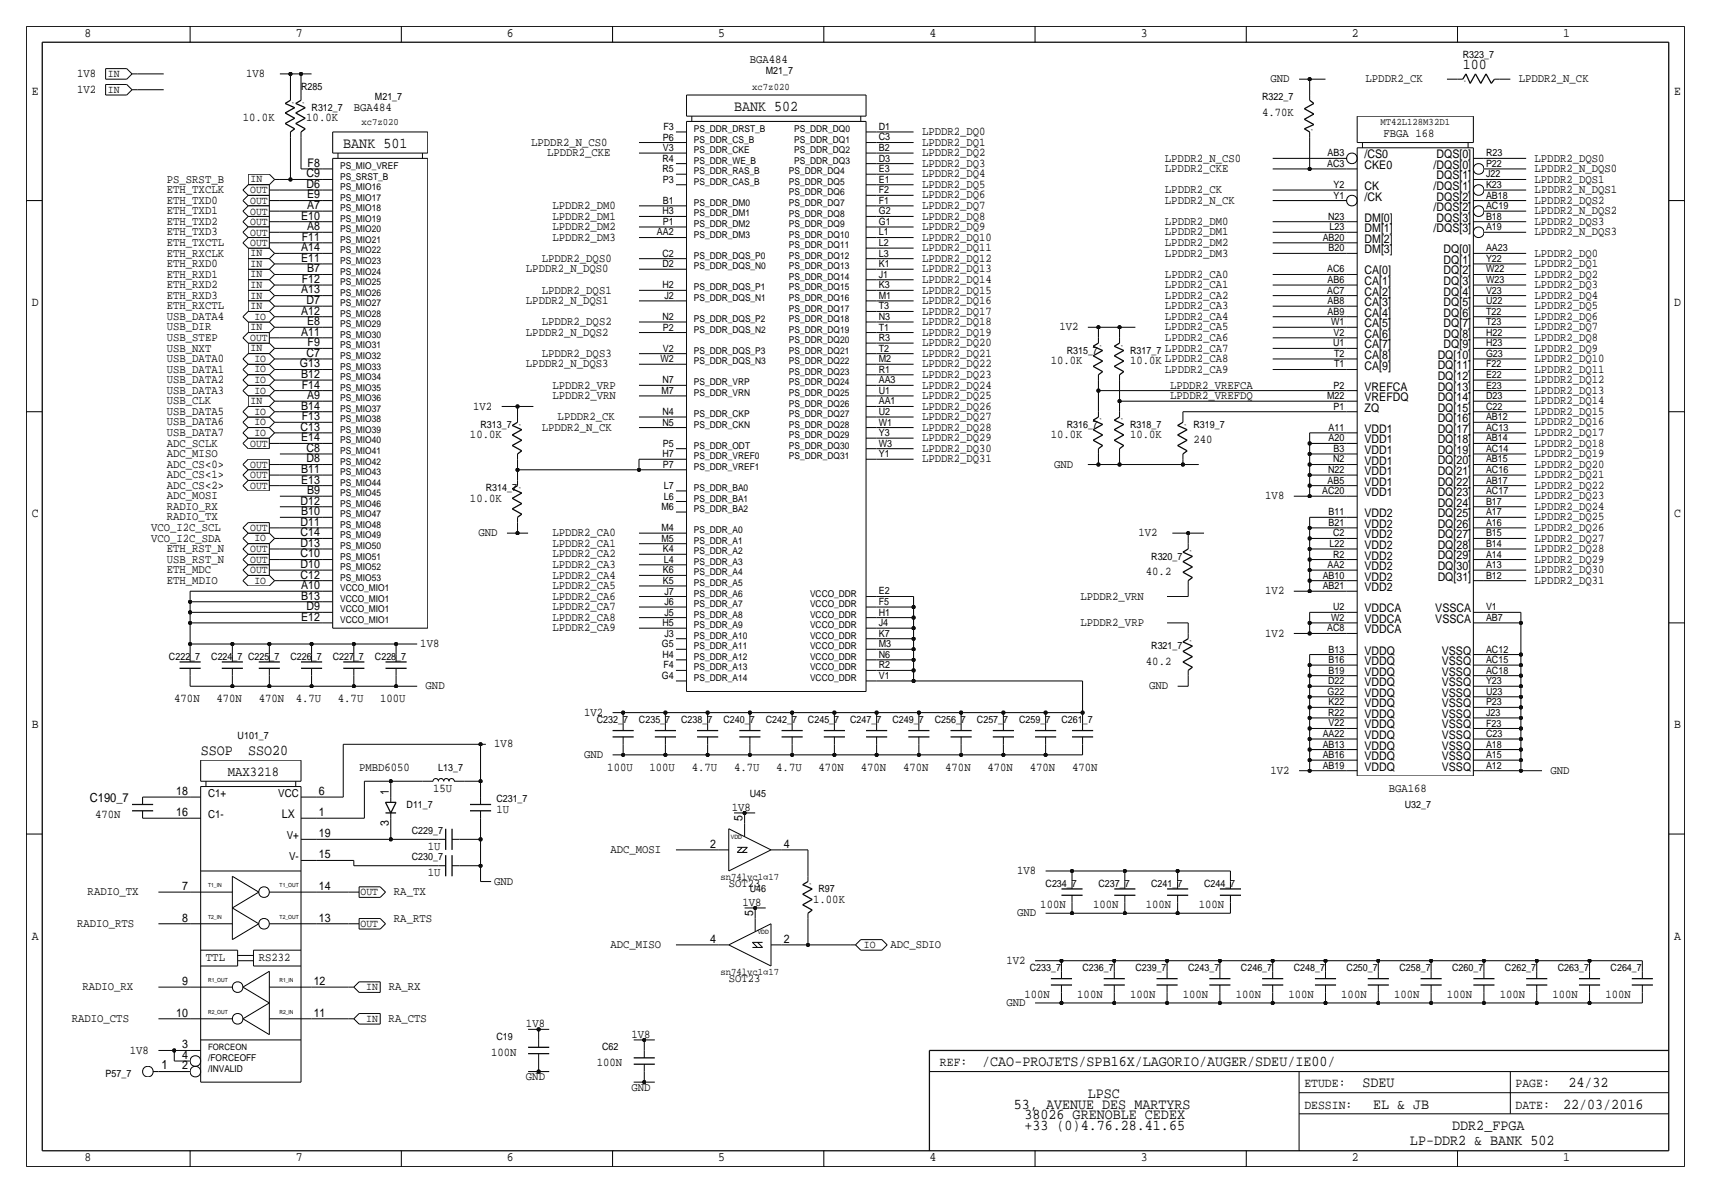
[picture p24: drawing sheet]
<svg xmlns="http://www.w3.org/2000/svg" width="411mm" height="287mm" viewBox="0 0 411 287" stroke-linecap="round" stroke-linejoin="round" font-family="sans-serif">
<defs><g id="words">
<g font-size="3.6">
<text x="351.8" y="16.5">100</text>
<text x="176.5" y="26.7">BANK 502</text>
<text x="82.5" y="35.6">BANK 501</text>
<text x="48.3" y="181.6">SSOP</text>
<text x="59.7" y="181.6">SSO20</text>
<text x="236.2" y="256.5">/CAO-PROJETS/SPB16X/LAGORIO/AUGER/SDEU/IE00/</text>
<text x="327.7" y="261.6">SDEU</text>
<text x="377.2" y="261.6">24/32</text>
<text x="243.8" y="266.7">53, AVENUE DES MARTYRS</text>
<text x="246.4" y="269.2">38026 GRENOBLE CEDEX</text>
<text x="261.6" y="264.2">LPSC</text>
<text x="330.2" y="266.7">EL &amp; JB</text>
<text x="375.9" y="266.7">22/03/2016</text>
<text x="246.4" y="271.8">+33 (0)4.76.28.41.65</text>
<text x="339.1" y="275.6">LP-DDR2 &amp; BANK 502</text>
<text x="349.3" y="271.8">DDR2_FPGA</text>
</g>
<text font-size="3.3" x="54.8" y="186.7">MAX3218</text>
<g font-size="3.1">
<text x="20.3" y="8.9">8</text>
<text x="71.1" y="8.9">7</text>
<text x="121.9" y="8.9">6</text>
<text x="172.7" y="8.9">5</text>
<text x="223.5" y="8.9">4</text>
<text x="274.3" y="8.9">3</text>
<text x="325.1" y="8.9">2</text>
<text x="375.9" y="8.9">1</text>
<text x="7.6" y="22.9">E</text>
<text x="402.6" y="22.9">E</text>
<text x="7.6" y="73.7">D</text>
<text x="402.6" y="73.7">D</text>
<text x="7.6" y="124.5">C</text>
<text x="402.6" y="124.5">C</text>
<text x="7.6" y="175.3">B</text>
<text x="402.6" y="175.3">B</text>
<text x="7.6" y="226.1">A</text>
<text x="402.6" y="226.1">A</text>
<text x="38.9" y="257.3">1</text>
<text x="226.1" y="256.5">REF:</text>
<text x="313.7" y="261.6">ETUDE:</text>
<text x="364.5" y="261.6">PAGE:</text>
<text x="313.7" y="266.7">DESSIN:</text>
<text x="364.5" y="266.7">DATE:</text>
<text x="20.3" y="279.4">8</text>
<text x="71.1" y="279.4">7</text>
<text x="121.9" y="279.4">6</text>
<text x="172.7" y="279.4">5</text>
<text x="223.5" y="279.4">4</text>
<text x="274.3" y="279.4">3</text>
<text x="325.1" y="279.4">2</text>
<text x="375.9" y="279.4">1</text>
</g>
<text font-size="3" x="21.6" y="193">C190_7</text>
<g font-size="2.9">
<text x="180.3" y="15.2">BGA484</text>
<text x="18.5" y="22.4">1V2</text>
<text x="18.5" y="18.5">1V8</text>
<text x="59.2" y="18.5">1V8</text>
<text x="305.6" y="19.8">GND</text>
<text x="328.4" y="19.8">LPDDR2_CK</text>
<text x="365.3" y="19.8">LPDDR2_N_CK</text>
<text x="58.4" y="29.2">10.0K</text>
<text x="73.7" y="29.2">10.0K</text>
<text x="85.1" y="26.7">BGA484</text>
<text x="303.5" y="27.9">4.70K</text>
<text x="127.8" y="35.1">LPDDR2_N_CS0</text>
<text x="221.7" y="35.1">LPDDR2_DQ1</text>
<text x="221.7" y="32.5">LPDDR2_DQ0</text>
<text x="332.7" y="33">FBGA 168</text>
<text x="74" y="40.1">F8</text>
<text x="131.6" y="37.6">LPDDR2_CKE</text>
<text x="221.7" y="37.6">LPDDR2_DQ2</text>
<text x="221.7" y="40.1">LPDDR2_DQ3</text>
<text x="280.2" y="38.9">LPDDR2_N_CS0</text>
<text x="280.2" y="41.4">LPDDR2_CKE</text>
<text x="328.2" y="38.1">/CS0</text>
<text x="328.2" y="40.6">CKE0</text>
<text x="344.8" y="40.6">/DQS[0]</text>
<text x="345.5" y="38.1">DQS[0]</text>
<text x="369.1" y="38.9">LPDDR2_DQS0</text>
<text x="369.1" y="41.4">LPDDR2_N_DQS0</text>
<text x="40.1" y="46.5">ETH_TXCLK</text>
<text x="40.1" y="43.9">PS_SRST_B</text>
<text x="73.7" y="45.2">D6</text>
<text x="73.7" y="42.7">C9</text>
<text x="73.8" y="47.8">E9</text>
<text x="221.7" y="42.7">LPDDR2_DQ4</text>
<text x="221.7" y="47.8">LPDDR2_DQ6</text>
<text x="221.7" y="45.2">LPDDR2_DQ5</text>
<text x="280.2" y="46.5">LPDDR2_CK</text>
<text x="328.2" y="45.7">CK</text>
<text x="344.8" y="45.7">/DQS[1]</text>
<text x="345.5" y="43.2">DQS[1]</text>
<text x="369.1" y="43.9">LPDDR2_DQS1</text>
<text x="369.1" y="46.5">LPDDR2_N_DQS1</text>
<text x="40.1" y="49">ETH_TXD0</text>
<text x="40.1" y="51.6">ETH_TXD1</text>
<text x="72.4" y="52.8">E10</text>
<text x="73.8" y="50.3">A7</text>
<text x="132.8" y="50.3">LPDDR2_DM0</text>
<text x="132.8" y="52.8">LPDDR2_DM1</text>
<text x="221.7" y="50.3">LPDDR2_DQ7</text>
<text x="221.7" y="52.8">LPDDR2_DQ8</text>
<text x="280.2" y="49">LPDDR2_N_CK</text>
<text x="328.2" y="48.3">/CK</text>
<text x="328.2" y="53.3">DM[0]</text>
<text x="344.8" y="50.8">/DQS[2]</text>
<text x="345.5" y="48.3">DQS[2]</text>
<text x="345.5" y="53.3">DQS[3]</text>
<text x="369.1" y="51.6">LPDDR2_N_DQS2</text>
<text x="369.1" y="49">LPDDR2_DQS2</text>
<text x="40.1" y="56.6">ETH_TXD3</text>
<text x="40.1" y="54.1">ETH_TXD2</text>
<text x="40.1" y="59.2">ETH_TXCTL</text>
<text x="72.6" y="57.9">F11</text>
<text x="73.8" y="55.4">A8</text>
<text x="132.8" y="57.9">LPDDR2_DM3</text>
<text x="132.8" y="55.4">LPDDR2_DM2</text>
<text x="221.7" y="57.9">LPDDR2_DQ10</text>
<text x="221.7" y="55.4">LPDDR2_DQ9</text>
<text x="280.2" y="59.2">LPDDR2_DM2</text>
<text x="280.2" y="56.6">LPDDR2_DM1</text>
<text x="280.2" y="54.1">LPDDR2_DM0</text>
<text x="328.2" y="55.9">DM[1]</text>
<text x="328.2" y="58.4">DM[2]</text>
<text x="344.8" y="55.9">/DQS[3]</text>
<text x="369.1" y="54.1">LPDDR2_DQS3</text>
<text x="369.1" y="56.6">LPDDR2_N_DQS3</text>
<text x="40.1" y="64.3">ETH_RXD0</text>
<text x="40.1" y="61.7">ETH_RXCLK</text>
<text x="72.4" y="60.5">A14</text>
<text x="72.4" y="63">E11</text>
<text x="73.8" y="65.5">B7</text>
<text x="126.5" y="65.5">LPDDR2_N_DQS0</text>
<text x="130.3" y="63">LPDDR2_DQS0</text>
<text x="221.7" y="65.5">LPDDR2_DQ13</text>
<text x="221.7" y="63">LPDDR2_DQ12</text>
<text x="221.7" y="60.5">LPDDR2_DQ11</text>
<text x="280.2" y="61.7">LPDDR2_DM3</text>
<text x="328.2" y="61">DM[3]</text>
<text x="347.2" y="61">DQ[0]</text>
<text x="347.2" y="63.5">DQ[1]</text>
<text x="369.1" y="64.3">LPDDR2_DQ1</text>
<text x="369.1" y="61.7">LPDDR2_DQ0</text>
<text x="40.1" y="71.9">ETH_RXD3</text>
<text x="40.1" y="69.3">ETH_RXD2</text>
<text x="40.1" y="66.8">ETH_RXD1</text>
<text x="72.4" y="70.6">A13</text>
<text x="72.6" y="68.1">F12</text>
<text x="130.3" y="70.6">LPDDR2_DQS1</text>
<text x="221.7" y="68.1">LPDDR2_DQ14</text>
<text x="221.7" y="70.6">LPDDR2_DQ15</text>
<text x="280.2" y="69.3">LPDDR2_CA1</text>
<text x="280.2" y="71.9">LPDDR2_CA2</text>
<text x="280.2" y="66.8">LPDDR2_CA0</text>
<text x="328.2" y="66">CA[0]</text>
<text x="328.2" y="71.1">CA[2]</text>
<text x="328.2" y="68.6">CA[1]</text>
<text x="347.2" y="68.6">DQ[3]</text>
<text x="347.2" y="66">DQ[2]</text>
<text x="347.2" y="71.1">DQ[4]</text>
<text x="369.1" y="71.9">LPDDR2_DQ4</text>
<text x="369.1" y="66.8">LPDDR2_DQ2</text>
<text x="369.1" y="69.3">LPDDR2_DQ3</text>
<text x="40.1" y="74.4">ETH_RXCTL</text>
<text x="40.1" y="77">USB_DATA4</text>
<text x="72.4" y="75.7">A12</text>
<text x="73.7" y="73.2">D7</text>
<text x="126.5" y="73.2">LPDDR2_N_DQS1</text>
<text x="221.7" y="73.2">LPDDR2_DQ16</text>
<text x="221.7" y="75.7">LPDDR2_DQ17</text>
<text x="280.2" y="77">LPDDR2_CA4</text>
<text x="280.2" y="74.4">LPDDR2_CA3</text>
<text x="328.2" y="73.7">CA[3]</text>
<text x="328.2" y="76.2">CA[4]</text>
<text x="347.2" y="73.6">DQ[5]</text>
<text x="347.2" y="76.2">DQ[6]</text>
<text x="369.1" y="77">LPDDR2_DQ6</text>
<text x="369.1" y="74.4">LPDDR2_DQ5</text>
<text x="40.1" y="79.5">USB_DIR</text>
<text x="40.1" y="82">USB_STEP</text>
<text x="72.4" y="80.8">A11</text>
<text x="73.8" y="78.2">E8</text>
<text x="74" y="83.3">F9</text>
<text x="126.5" y="80.8">LPDDR2_N_DQS2</text>
<text x="130.3" y="78.2">LPDDR2_DQS2</text>
<text x="221.7" y="78.2">LPDDR2_DQ18</text>
<text x="221.7" y="80.8">LPDDR2_DQ19</text>
<text x="221.7" y="83.3">LPDDR2_DQ20</text>
<text x="254.8" y="79.5">1V2</text>
<text x="280.2" y="79.5">LPDDR2_CA5</text>
<text x="280.2" y="82">LPDDR2_CA6</text>
<text x="328.2" y="78.7">CA[5]</text>
<text x="328.2" y="83.8">CA[7]</text>
<text x="328.2" y="81.3">CA[6]</text>
<text x="347.2" y="81.3">DQ[8]</text>
<text x="347.2" y="78.7">DQ[7]</text>
<text x="347.2" y="83.8">DQ[9]</text>
<text x="369.1" y="79.5">LPDDR2_DQ7</text>
<text x="369.1" y="82">LPDDR2_DQ8</text>
<text x="40.1" y="84.6">USB_NXT</text>
<text x="40.1" y="87.1">USB_DATA0</text>
<text x="40.1" y="89.7">USB_DATA1</text>
<text x="72.1" y="88.4">G13</text>
<text x="73.7" y="85.9">C7</text>
<text x="126.5" y="88.4">LPDDR2_N_DQS3</text>
<text x="130.3" y="85.9">LPDDR2_DQS3</text>
<text x="221.7" y="85.9">LPDDR2_DQ21</text>
<text x="221.7" y="88.4">LPDDR2_DQ22</text>
<text x="252.7" y="87.6">10.0K</text>
<text x="271.8" y="87.6">10.0K LPDDR2_CA8</text>
<text x="280.2" y="89.7">LPDDR2_CA9</text>
<text x="280.2" y="84.6">LPDDR2_CA7</text>
<text x="328.2" y="86.4">CA[8]</text>
<text x="328.2" y="88.9">CA[9]</text>
<text x="345.7" y="86.3">DQ[10]</text>
<text x="345.7" y="88.9">DQ[11]</text>
<text x="369.1" y="89.7">LPDDR2_DQ11</text>
<text x="369.1" y="87.1">LPDDR2_DQ10</text>
<text x="369.1" y="84.6">LPDDR2_DQ9</text>
<text x="40.1" y="92.2">USB_DATA2</text>
<text x="40.1" y="94.7">USB_DATA3</text>
<text x="72.4" y="90.9">B12</text>
<text x="72.6" y="93.5">F14</text>
<text x="132.8" y="93.5">LPDDR2_VRP</text>
<text x="221.7" y="93.5">LPDDR2_DQ24</text>
<text x="221.7" y="90.9">LPDDR2_DQ23</text>
<text x="281.4" y="93.5">LPDDR2_VREFCA</text>
<text x="328.2" y="94">VREFCA</text>
<text x="345.7" y="94">DQ[13]</text>
<text x="345.7" y="91.4">DQ[12]</text>
<text x="369.1" y="92.2">LPDDR2_DQ12</text>
<text x="369.1" y="94.7">LPDDR2_DQ13</text>
<text x="40.1" y="97.3">USB_CLK</text>
<text x="40.1" y="99.8">USB_DATA5</text>
<text x="72.4" y="98.5">B14</text>
<text x="72.6" y="101.1">F13</text>
<text x="73.8" y="96">A9</text>
<text x="113.8" y="98.6">1V2</text>
<text x="132.8" y="96">LPDDR2_VRN</text>
<text x="134.1" y="101.1">LPDDR2_CK</text>
<text x="221.7" y="98.6">LPDDR2_DQ26</text>
<text x="221.7" y="101.1">LPDDR2_DQ27</text>
<text x="221.7" y="96">LPDDR2_DQ25</text>
<text x="281.4" y="96">LPDDR2_VREFDQ</text>
<text x="328.2" y="99.1">ZQ</text>
<text x="328.2" y="96.5">VREFDQ</text>
<text x="345.7" y="96.5">DQ[14]</text>
<text x="345.7" y="99">DQ[15]</text>
<text x="345.7" y="101.6">DQ[16]</text>
<text x="369.1" y="99.8">LPDDR2_DQ15</text>
<text x="369.1" y="97.3">LPDDR2_DQ14</text>
<text x="40.1" y="104.9">USB_DATA7</text>
<text x="40.1" y="102.4">USB_DATA6</text>
<text x="40.1" y="107.4">ADC_SCLK</text>
<text x="72.3" y="103.6">C13</text>
<text x="72.4" y="106.2">E14</text>
<text x="113" y="105.4">10.0K</text>
<text x="130.3" y="103.6">LPDDR2_N_CK</text>
<text x="221.7" y="106.2">LPDDR2_DQ29</text>
<text x="221.7" y="103.6">LPDDR2_DQ28</text>
<text x="252.7" y="105.4">10.0K</text>
<text x="271.8" y="105.4">10.0K</text>
<text x="287" y="106.7">240</text>
<text x="328.2" y="104.1">VDD1</text>
<text x="328.2" y="106.7">VDD1</text>
<text x="345.7" y="106.7">DQ[18]</text>
<text x="345.7" y="104.1">DQ[17]</text>
<text x="369.1" y="104.9">LPDDR2_DQ17</text>
<text x="369.1" y="107.4">LPDDR2_DQ18</text>
<text x="369.1" y="102.4">LPDDR2_DQ16</text>
<text x="40.1" y="110">ADC_MISO</text>
<text x="40.1" y="112.5">ADC_CS&lt;0&gt;</text>
<text x="72.4" y="113.8">B11</text>
<text x="73.7" y="108.7">C8</text>
<text x="73.7" y="111.2">D8</text>
<text x="221.7" y="111.3">LPDDR2_DQ31</text>
<text x="221.7" y="108.7">LPDDR2_DQ30</text>
<text x="253.5" y="112.5">GND</text>
<text x="328.2" y="109.2">VDD1</text>
<text x="328.2" y="111.8">VDD1</text>
<text x="345.7" y="109.2">DQ[19]</text>
<text x="345.7" y="111.7">DQ[20]</text>
<text x="369.1" y="112.5">LPDDR2_DQ20</text>
<text x="369.1" y="110">LPDDR2_DQ19</text>
<text x="40.1" y="117.6">ADC_CS&lt;2&gt;</text>
<text x="40.1" y="115.1">ADC_CS&lt;1&gt;</text>
<text x="72.4" y="116.3">E13</text>
<text x="73.8" y="118.9">B9</text>
<text x="328.2" y="114.3">VDD1</text>
<text x="328.2" y="116.8">VDD1</text>
<text x="328.2" y="119.4">VDD1</text>
<text x="345.7" y="114.3">DQ[21]</text>
<text x="345.7" y="119.4">DQ[23]</text>
<text x="345.7" y="116.8">DQ[22]</text>
<text x="369.1" y="117.6">LPDDR2_DQ22</text>
<text x="369.1" y="115.1">LPDDR2_DQ21</text>
<text x="40.1" y="125.2">RADIO_TX</text>
<text x="40.1" y="120.1">ADC_MOSI</text>
<text x="40.1" y="122.7">RADIO_RX</text>
<text x="72.3" y="121.4">D12</text>
<text x="72.4" y="123.9">B10</text>
<text x="113" y="120.7">10.0K</text>
<text x="304.3" y="120.1">1V8</text>
<text x="328.2" y="124.5">VDD2</text>
<text x="345.7" y="121.9">DQ[24]</text>
<text x="345.7" y="124.4">DQ[25]</text>
<text x="369.1" y="125.2">LPDDR2_DQ25</text>
<text x="369.1" y="122.7">LPDDR2_DQ24</text>
<text x="369.1" y="120.1">LPDDR2_DQ23</text>
<text x="36.3" y="130.3">VCO_I2C_SDA</text>
<text x="36.3" y="127.8">VCO_I2C_SCL</text>
<text x="72.3" y="126.5">D11</text>
<text x="72.3" y="129">C14</text>
<text x="72.3" y="131.6">D13</text>
<text x="115.1" y="129">GND</text>
<text x="132.8" y="131.6">LPDDR2_CA1</text>
<text x="132.8" y="129">LPDDR2_CA0</text>
<text x="273.8" y="129">1V2</text>
<text x="328.2" y="127">VDD2</text>
<text x="328.2" y="129.5">VDD2</text>
<text x="345.7" y="127">DQ[26]</text>
<text x="345.7" y="129.5">DQ[27]</text>
<text x="369.1" y="130.3">LPDDR2_DQ27</text>
<text x="369.1" y="127.8">LPDDR2_DQ26</text>
<text x="40.1" y="137.9">ETH_MDC</text>
<text x="40.1" y="132.8">ETH_RST_N</text>
<text x="40.1" y="135.4">USB_RST_N</text>
<text x="72.3" y="134.1">C10</text>
<text x="72.3" y="136.6">D10</text>
<text x="132.8" y="134.1">LPDDR2_CA2</text>
<text x="132.8" y="136.7">LPDDR2_CA3</text>
<text x="328.2" y="132.1">VDD2</text>
<text x="328.2" y="134.6">VDD2</text>
<text x="328.2" y="137.2">VDD2</text>
<text x="345.7" y="132.1">DQ[28]</text>
<text x="345.7" y="134.6">DQ[29]</text>
<text x="345.7" y="137.1">DQ[30]</text>
<text x="369.1" y="137.9">LPDDR2_DQ30</text>
<text x="369.1" y="135.4">LPDDR2_DQ29</text>
<text x="369.1" y="132.8">LPDDR2_DQ28</text>
<text x="40.1" y="140.5">ETH_MDIO</text>
<text x="72.3" y="139.2">C12</text>
<text x="72.4" y="141.7">A10</text>
<text x="132.8" y="141.7">LPDDR2_CA5</text>
<text x="132.8" y="139.2">LPDDR2_CA4</text>
<text x="275.6" y="138.4">40.2</text>
<text x="304.3" y="143">1V2</text>
<text x="328.2" y="139.7">VDD2</text>
<text x="328.2" y="142.2">VDD2</text>
<text x="345.7" y="139.7">DQ[31]</text>
<text x="369.1" y="140.5">LPDDR2_DQ31</text>
<text x="72.4" y="144.3">B13</text>
<text x="72.4" y="149.3">E12</text>
<text x="73.7" y="146.8">D9</text>
<text x="132.8" y="144.3">LPDDR2_CA6</text>
<text x="132.8" y="146.8">LPDDR2_CA7</text>
<text x="132.8" y="149.4">LPDDR2_CA8</text>
<text x="259.8" y="144.3">LPDDR2_VRN</text>
<text x="328.2" y="147.3">VDDCA</text>
<text x="328.2" y="149.9">VDDCA</text>
<text x="345.2" y="147.3">VSSCA</text>
<text x="345.2" y="149.8">VSSCA</text>
<text x="101.1" y="155.7">1V8</text>
<text x="132.8" y="151.9">LPDDR2_CA9</text>
<text x="259.8" y="150.6">LPDDR2_VRP</text>
<text x="304.3" y="153.2">1V2</text>
<text x="328.2" y="152.4">VDDCA</text>
<text x="275.6" y="160">40.2</text>
<text x="328.2" y="157.5">VDDQ</text>
<text x="328.2" y="160">VDDQ</text>
<text x="346.7" y="160">VSSQ</text>
<text x="346.7" y="157.5">VSSQ</text>
<text x="102.4" y="165.9">GND</text>
<text x="276.4" y="165.9">GND</text>
<text x="328.2" y="162.6">VDDQ</text>
<text x="328.2" y="167.6">VDDQ</text>
<text x="328.2" y="165.1">VDDQ</text>
<text x="346.7" y="165.1">VSSQ</text>
<text x="346.7" y="162.5">VSSQ</text>
<text x="346.7" y="167.6">VSSQ</text>
<text x="41.9" y="168.9">470N</text>
<text x="52.1" y="168.9">470N</text>
<text x="62.2" y="168.9">470N</text>
<text x="71.1" y="168.9">4.7U</text>
<text x="81.3" y="168.9">4.7U</text>
<text x="91.4" y="168.9">100U</text>
<text x="140.5" y="172.2">1V2</text>
<text x="328.2" y="170.2">VDDQ</text>
<text x="328.2" y="172.7">VDDQ</text>
<text x="346.7" y="172.7">VSSQ</text>
<text x="346.7" y="170.2">VSSQ</text>
<text x="118.9" y="179.8">1V8</text>
<text x="328.2" y="175.3">VDDQ</text>
<text x="328.2" y="177.8">VDDQ</text>
<text x="346.7" y="175.2">VSSQ</text>
<text x="346.7" y="177.8">VSSQ</text>
<text x="86.4" y="185.4">PMBD6050</text>
<text x="140.5" y="182.4">GND</text>
<text x="146.1" y="185.4">100U</text>
<text x="156.2" y="185.4">100U</text>
<text x="166.4" y="185.4">4.7U</text>
<text x="176.5" y="185.4">4.7U</text>
<text x="186.7" y="185.4">4.7U</text>
<text x="196.9" y="185.4">470N</text>
<text x="207" y="185.4">470N</text>
<text x="217.2" y="185.4">470N</text>
<text x="227.3" y="185.4">470N</text>
<text x="237.5" y="185.4">470N</text>
<text x="247.7" y="185.4">470N</text>
<text x="257.8" y="185.4">470N</text>
<text x="328.2" y="180.3">VDDQ</text>
<text x="328.2" y="182.9">VDDQ</text>
<text x="328.2" y="185.4">VDDQ</text>
<text x="346.7" y="180.3">VSSQ</text>
<text x="346.7" y="182.9">VSSQ</text>
<text x="346.7" y="185.4">VSSQ</text>
<text x="42.4" y="191.3">18</text>
<text x="76.7" y="191.3">6</text>
<text x="93.5" y="191.3" transform="rotate(-90 93.5 191.3)">1</text>
<text x="104.1" y="190.5">15U</text>
<text x="305.6" y="186.2">1V2</text>
<text x="334" y="190.5">BGA168</text>
<text x="372.9" y="186.2">GND</text>
<text x="22.9" y="196.9">470N</text>
<text x="42.4" y="196.3">16</text>
<text x="67.8" y="196.8">LX</text>
<text x="76.7" y="196.3">1</text>
<text x="119.4" y="195.6">1U</text>
<text x="176" y="195.1">1V8</text>
<text x="178.6" y="197.6" transform="rotate(-90 178.6 197.6)">5</text>
<text x="76.7" y="201.4">19</text>
<text x="93.5" y="198.8" transform="rotate(-90 93.5 198.8)">3</text>
<text x="170.8" y="204">2</text>
<text x="188.5" y="204">4</text>
<text x="76.7" y="206.5">15</text>
<text x="102.9" y="204.5">1U</text>
<text x="146.8" y="205.2">ADC_MOSI</text>
<text x="21.1" y="215.4">RADIO_TX</text>
<text x="43.8" y="214.1">7</text>
<text x="76.7" y="214.1">14</text>
<text x="94.7" y="215.4">RA_TX</text>
<text x="102.9" y="210.8">1U</text>
<text x="118.9" y="212.9">GND</text>
<text x="175.3" y="213.4">SOT23</text>
<text x="244.6" y="210.3">1V8</text>
<text x="43.8" y="221.7">8</text>
<text x="76.7" y="221.7">13</text>
<text x="94.7" y="221.7">RA_RTS</text>
<text x="178.6" y="217.9">1V8</text>
<text x="181.1" y="220.5" transform="rotate(-90 181.1 220.5)">5</text>
<text x="195.6" y="217.2">1.00K</text>
<text x="244.6" y="220.5">GND</text>
<text x="250.2" y="218.4">100N</text>
<text x="262.9" y="218.4">100N</text>
<text x="275.6" y="218.4">100N</text>
<text x="288.3" y="218.4">100N</text>
<text x="18.5" y="223">RADIO_RTS</text>
<text x="170.8" y="226.8">4</text>
<text x="188.5" y="226.8">2</text>
<text x="49.5" y="231.1">TTL</text>
<text x="62.2" y="231.1">RS232</text>
<text x="146.8" y="228.1">ADC_MISO</text>
<text x="214.1" y="228.1">ADC_SDIO</text>
<text x="242.1" y="231.9">1V2</text>
<text x="19.8" y="238.3">RADIO_RX</text>
<text x="43.8" y="237">9</text>
<text x="75.4" y="237">12</text>
<text x="93.5" y="238.3">RA_RX</text>
<text x="175.3" y="236.2">SOT23</text>
<text x="17.3" y="245.9">RADIO_CTS</text>
<text x="42.4" y="244.6">10</text>
<text x="75.4" y="244.6">11</text>
<text x="93.5" y="245.9">RA_CTS</text>
<text x="242.1" y="242.1">GND</text>
<text x="246.4" y="240">100N</text>
<text x="259.1" y="240">100N</text>
<text x="271.8" y="240">100N</text>
<text x="284.5" y="240">100N</text>
<text x="297.2" y="240">100N</text>
<text x="309.9" y="240">100N</text>
<text x="322.6" y="240">100N</text>
<text x="335.3" y="240">100N</text>
<text x="348" y="240">100N</text>
<text x="360.7" y="240">100N</text>
<text x="373.4" y="240">100N</text>
<text x="386.1" y="240">100N</text>
<text x="126.5" y="247.1">1V8</text>
<text x="151.9" y="249.7">1V8</text>
<text x="31.2" y="253.5">1V8</text>
<text x="43.8" y="254.8">4</text>
<text x="43.8" y="252.2">3</text>
<text x="43.8" y="257.3">2</text>
<text x="118.1" y="254">100N</text>
<text x="143.5" y="256.5">100N</text>
<text x="126.5" y="259.8">GND</text>
<text x="151.9" y="262.4">GND</text>
</g>
<g font-size="2.6">
<text x="26" y="22.3">IN</text>
<text x="26" y="18.5">IN</text>
<text x="60.2" y="46.5">OUT</text>
<text x="60.2" y="43.9">IN</text>
<text x="60.2" y="51.6">OUT</text>
<text x="60.2" y="49.1">OUT</text>
<text x="60.2" y="59.2">OUT</text>
<text x="60.2" y="56.7">OUT</text>
<text x="60.2" y="54.2">OUT</text>
<text x="60.2" y="64.2">IN</text>
<text x="60.2" y="61.7">IN</text>
<text x="60.2" y="71.8">IN</text>
<text x="60.2" y="69.3">IN</text>
<text x="60.2" y="66.8">IN</text>
<text x="60.2" y="74.4">IN</text>
<text x="61.2" y="76.9">IO</text>
<text x="60.2" y="82.1">OUT</text>
<text x="60.2" y="79.5">IN</text>
<text x="60.2" y="84.5">IN</text>
<text x="61.2" y="89.6">IO</text>
<text x="61.2" y="87.1">IO</text>
<text x="61.2" y="94.7">IO</text>
<text x="61.2" y="92.2">IO</text>
<text x="60.2" y="97.2">IN</text>
<text x="61.2" y="99.8">IO</text>
<text x="60.2" y="107.5">OUT</text>
<text x="61.2" y="102.3">IO</text>
<text x="61.2" y="104.9">IO</text>
<text x="60.2" y="112.6">OUT</text>
<text x="60.2" y="115.1">OUT</text>
<text x="60.2" y="117.7">OUT</text>
<text x="60.2" y="127.8">OUT</text>
<text x="61.2" y="130.3">IO</text>
<text x="60.2" y="138">OUT</text>
<text x="60.2" y="135.4">OUT</text>
<text x="60.2" y="132.9">OUT</text>
<text x="61.2" y="140.4">IO</text>
<text x="50" y="191.8">C1+</text>
<text x="66.9" y="191.8">VCC</text>
<text x="50" y="196.8">C1-</text>
<text x="68.9" y="201.9">V+</text>
<text x="69.5" y="207">V-</text>
<text x="86.7" y="215.4">OUT</text>
<text x="86.7" y="223.1">OUT</text>
<text x="207.8" y="228">IO</text>
<text x="88.1" y="238.2">IN</text>
<text x="88.1" y="245.8">IN</text>
</g>
<g font-size="2.4">
<text x="184.1" y="17.8">M21_7</text>
<text x="351.8" y="14">R323_7</text>
<text x="72.4" y="21.6">R285</text>
<text x="180.9" y="21.6">xc7z020</text>
<text x="74.9" y="26.7">R312_7</text>
<text x="90.2" y="24.2">M21_7</text>
<text x="303.5" y="24.2">R322_7</text>
<text x="86.9" y="30.1">xc7z020</text>
<text x="159.4" y="33.8">P6</text>
<text x="159.5" y="31.3">F3</text>
<text x="211.3" y="31.2">D1</text>
<text x="211.3" y="33.8">C3</text>
<text x="332" y="30.1">MT42L128M32D1</text>
<text x="159.3" y="41.4">R5</text>
<text x="159.3" y="38.9">R4</text>
<text x="159.4" y="36.4">V3</text>
<text x="211.3" y="36.3">B2</text>
<text x="211.3" y="38.9">D3</text>
<text x="211.3" y="41.4">E3</text>
<text x="319.2" y="40.1">AC3</text>
<text x="319.3" y="37.6">AB3</text>
<text x="357.4" y="37.6">R23</text>
<text x="357.4" y="40.2">P22</text>
<text x="159.4" y="44">P3</text>
<text x="211.3" y="43.9">E1</text>
<text x="211.3" y="46.5">F2</text>
<text x="320.7" y="45.2">Y2</text>
<text x="320.7" y="47.8">Y1</text>
<text x="357.4" y="42.7">J22</text>
<text x="357.4" y="47.8">AB18</text>
<text x="357.4" y="45.2">K23</text>
<text x="159.3" y="51.6">H3</text>
<text x="159.4" y="49">B1</text>
<text x="211.3" y="49">F1</text>
<text x="211.3" y="51.6">G2</text>
<text x="319.4" y="52.8">N23</text>
<text x="357.4" y="52.9">B18</text>
<text x="357.4" y="50.3">AC19</text>
<text x="158" y="56.6">AA2</text>
<text x="159.4" y="54.1">P1</text>
<text x="211.3" y="54.1">G1</text>
<text x="211.3" y="56.7">L1</text>
<text x="211.3" y="59.2">L2</text>
<text x="318.1" y="57.9">AB20</text>
<text x="319.8" y="55.4">L23</text>
<text x="357.4" y="55.4">A19</text>
<text x="159.3" y="64.3">D2</text>
<text x="159.3" y="61.7">C2</text>
<text x="211.3" y="61.7">L3</text>
<text x="211.3" y="64.3">K1</text>
<text x="319.2" y="65.5">AC6</text>
<text x="319.5" y="60.5">B20</text>
<text x="357.4" y="60.5">AA23</text>
<text x="357.4" y="63">Y22</text>
<text x="357.4" y="65.5">W22</text>
<text x="159.3" y="69.4">H2</text>
<text x="159.8" y="71.9">J2</text>
<text x="211.3" y="66.8">J1</text>
<text x="211.3" y="69.4">K3</text>
<text x="211.3" y="71.9">M1</text>
<text x="319.2" y="70.6">AC7</text>
<text x="319.3" y="68.1">AB6</text>
<text x="357.4" y="68.1">W23</text>
<text x="357.4" y="70.6">V23</text>
<text x="159.3" y="77">N2</text>
<text x="211.3" y="74.4">T3</text>
<text x="211.3" y="77">N3</text>
<text x="319.3" y="73.2">AB8</text>
<text x="319.3" y="75.7">AB9</text>
<text x="357.4" y="73.2">U22</text>
<text x="357.4" y="75.7">T22</text>
<text x="159.4" y="79.5">P2</text>
<text x="211.3" y="79.5">T1</text>
<text x="211.3" y="82.1">R3</text>
<text x="320.1" y="78.2">W1</text>
<text x="320.6" y="83.3">U1</text>
<text x="320.7" y="80.8">V2</text>
<text x="357.4" y="78.2">T23</text>
<text x="357.4" y="80.8">H22</text>
<text x="357.4" y="83.3">H23</text>
<text x="158.8" y="87.1">W2</text>
<text x="159.4" y="84.6">V2</text>
<text x="211.3" y="84.6">T2</text>
<text x="211.3" y="87.1">M2</text>
<text x="211.3" y="89.7">R1</text>
<text x="256.5" y="85.1">R315_7</text>
<text x="271.8" y="85.1">R317_7</text>
<text x="320.8" y="85.9">T2</text>
<text x="320.8" y="88.4">T1</text>
<text x="357.4" y="85.9">G23</text>
<text x="357.4" y="88.4">F22</text>
<text x="159.1" y="94.8">M7</text>
<text x="159.3" y="92.2">N7</text>
<text x="211.3" y="92.2">AA3</text>
<text x="211.3" y="94.8">U1</text>
<text x="320.7" y="93.5">P2</text>
<text x="357.4" y="90.9">E22</text>
<text x="357.4" y="93.5">E23</text>
<text x="159.3" y="99.9">N4</text>
<text x="211.3" y="97.3">AA1</text>
<text x="211.3" y="99.8">U2</text>
<text x="319.2" y="96">M22</text>
<text x="320.7" y="98.6">P1</text>
<text x="357.4" y="96">D23</text>
<text x="357.4" y="98.6">C22</text>
<text x="357.4" y="101.1">AB12</text>
<text x="115.6" y="102.9">R313_7</text>
<text x="159.3" y="102.4">N5</text>
<text x="159.4" y="107.5">P5</text>
<text x="211.3" y="102.4">W1</text>
<text x="211.3" y="104.9">Y3</text>
<text x="211.3" y="107.5">W3</text>
<text x="256.5" y="102.9">R316_7</text>
<text x="271.8" y="102.9">R318_7</text>
<text x="287" y="102.9">R319_7</text>
<text x="319.5" y="103.6">A11</text>
<text x="319.5" y="106.2">A20</text>
<text x="357.4" y="103.6">AC13</text>
<text x="357.4" y="106.2">AB14</text>
<text x="159.3" y="110">H7</text>
<text x="159.4" y="112.5">P7</text>
<text x="211.3" y="110">Y1</text>
<text x="319.4" y="113.8">N22</text>
<text x="320.6" y="111.3">N2</text>
<text x="320.7" y="108.7">B3</text>
<text x="357.4" y="108.7">AC14</text>
<text x="357.4" y="111.3">AB15</text>
<text x="357.4" y="113.8">AC16</text>
<text x="116.8" y="118.1">R314_7</text>
<text x="159.7" y="117.7">L7</text>
<text x="318" y="118.9">AC20</text>
<text x="319.3" y="116.4">AB5</text>
<text x="357.4" y="116.4">AB17</text>
<text x="357.4" y="118.9">AC17</text>
<text x="159.1" y="122.7">M6</text>
<text x="159.7" y="120.2">L6</text>
<text x="319.5" y="124">B11</text>
<text x="357.4" y="121.4">B17</text>
<text x="357.4" y="124">A17</text>
<text x="159.1" y="127.8">M4</text>
<text x="159.1" y="130.3">M5</text>
<text x="319.5" y="126.5">B21</text>
<text x="319.8" y="131.6">L22</text>
<text x="320.6" y="129.1">C2</text>
<text x="357.4" y="126.5">A16</text>
<text x="357.4" y="129.1">B15</text>
<text x="357.4" y="131.6">B14</text>
<text x="159.4" y="132.9">K4</text>
<text x="159.4" y="138">K6</text>
<text x="159.7" y="135.4">L4</text>
<text x="276.9" y="134.6">R320_7</text>
<text x="319.3" y="136.7">AA2</text>
<text x="320.6" y="134.1">R2</text>
<text x="357.4" y="134.1">A14</text>
<text x="357.4" y="136.7">A13</text>
<text x="159.4" y="140.5">K5</text>
<text x="159.8" y="143">J7</text>
<text x="211.3" y="143">E2</text>
<text x="318.1" y="139.2">AB10</text>
<text x="318.1" y="141.8">AB21</text>
<text x="357.4" y="139.2">B12</text>
<text x="159.8" y="145.6">J6</text>
<text x="159.8" y="148.1">J5</text>
<text x="211.3" y="145.6">F5</text>
<text x="211.3" y="148.1">H1</text>
<text x="320.1" y="149.4">W2</text>
<text x="320.6" y="146.8">U2</text>
<text x="357.4" y="146.8">V1</text>
<text x="357.4" y="149.4">AB7</text>
<text x="159.2" y="155.7">G5</text>
<text x="159.3" y="150.7">H5</text>
<text x="159.8" y="153.2">J3</text>
<text x="211.3" y="150.6">J4</text>
<text x="211.3" y="153.2">K7</text>
<text x="211.3" y="155.7">M3</text>
<text x="319.2" y="151.9">AC8</text>
<text x="40.6" y="158.8">C222_7</text>
<text x="50.8" y="158.7">C224_7 C225_7</text>
<text x="69.9" y="158.7">C226_7</text>
<text x="80" y="158.7">C227_7</text>
<text x="90.2" y="158.7">C228_7</text>
<text x="159.3" y="158.3">H4</text>
<text x="159.5" y="160.8">F4</text>
<text x="211.3" y="158.3">N6</text>
<text x="211.3" y="160.8">R2</text>
<text x="276.9" y="156.2">R321_7</text>
<text x="319.5" y="157">B13</text>
<text x="319.5" y="159.5">B16</text>
<text x="357.4" y="157">AC12</text>
<text x="357.4" y="159.5">AC15</text>
<text x="159.2" y="163.4">G4</text>
<text x="211.3" y="163.3">V1</text>
<text x="319.3" y="167.2">G22</text>
<text x="319.4" y="164.6">D22</text>
<text x="319.5" y="162.1">B19</text>
<text x="357.4" y="162.1">AC18</text>
<text x="357.4" y="164.6">Y23</text>
<text x="357.4" y="167.2">U23</text>
<text x="143.5" y="174">C232_7</text>
<text x="153.7" y="174">C235_7</text>
<text x="163.8" y="174">C238_7</text>
<text x="174" y="174">C240_7</text>
<text x="184.1" y="174">C242_7</text>
<text x="194.3" y="174">C245_7</text>
<text x="204.5" y="174">C247_7</text>
<text x="214.6" y="174">C249_7</text>
<text x="224.8" y="174">C256_7</text>
<text x="235" y="174">C257_7</text>
<text x="245.1" y="174">C259_7</text>
<text x="255.3" y="174">C261_7</text>
<text x="319.4" y="172.2">R22</text>
<text x="319.5" y="169.7">K22</text>
<text x="357.4" y="169.7">P23</text>
<text x="357.4" y="172.2">J23</text>
<text x="57.1" y="177.8">U101_7</text>
<text x="318.1" y="177.3">AA22</text>
<text x="318.1" y="179.9">AB13</text>
<text x="319.5" y="174.8">V22</text>
<text x="357.4" y="174.8">F23</text>
<text x="357.4" y="177.3">C23</text>
<text x="357.4" y="179.9">A18</text>
<text x="105.4" y="185.4">L13_7</text>
<text x="318.1" y="182.4">AB16</text>
<text x="318.1" y="184.9">AB19</text>
<text x="357.4" y="182.4">A15</text>
<text x="357.4" y="184.9">A12</text>
<text x="180.3" y="191.8">U45</text>
<text x="97.8" y="194.3">D11_7</text>
<text x="119.4" y="193">C231_7</text>
<text x="337.8" y="194.3">U32_7</text>
<text x="99" y="200.7">C229_7</text>
<text x="99" y="207">C230_7</text>
<text x="173.3" y="211.7">sn74lvc1g17</text>
<text x="180.3" y="214.6">U46</text>
<text x="196.8" y="214.6">R97</text>
<text x="251.5" y="213.4">C234_7</text>
<text x="264.2" y="213.4">C237_7</text>
<text x="276.9" y="213.4">C241_7</text>
<text x="289.6" y="213.4">C244_7</text>
<text x="247.6" y="233.7">C233_7</text>
<text x="260.3" y="233.7">C236_7</text>
<text x="273" y="233.7">C239_7</text>
<text x="285.7" y="233.7">C243_7</text>
<text x="298.4" y="233.7">C246_7</text>
<text x="311.1" y="233.7">C248_7</text>
<text x="323.8" y="233.7">C250_7</text>
<text x="336.5" y="233.7">C258_7</text>
<text x="349.2" y="233.7">C260_7</text>
<text x="361.9" y="233.7">C262_7</text>
<text x="374.6" y="233.7">C263_7</text>
<text x="387.3" y="233.7">C264_7</text>
<text x="173.3" y="234.5">sn74lvc1g17</text>
<text x="119.4" y="250.2">C19</text>
<text x="144.8" y="252.7">C62</text>
<text x="25.4" y="259.1">P57_7</text>
</g>
<g font-size="2.3">
<text x="166.9" y="34.3">PS_DDR_CS_B</text>
<text x="166.9" y="31.8">PS_DDR_DRST_B</text>
<text x="191" y="34.3">PS_DDR_DQ1</text>
<text x="191" y="31.8">PS_DDR_DQ0</text>
<text x="81.8" y="40.6">PS_MIO_VREF</text>
<text x="166.9" y="41.9">PS_DDR_RAS_B</text>
<text x="166.9" y="36.8">PS_DDR_CKE</text>
<text x="166.9" y="39.4">PS_DDR_WE_B</text>
<text x="189.7" y="41.9">PS_DDR_DQ4</text>
<text x="191" y="39.4">PS_DDR_DQ3</text>
<text x="191" y="36.9">PS_DDR_DQ2</text>
<text x="81.8" y="45.7">PS_MIO16</text>
<text x="81.8" y="43.2">PS_SRST_B</text>
<text x="166.9" y="44.5">PS_DDR_CAS_B</text>
<text x="189.7" y="44.5">PS_DDR_DQ5</text>
<text x="189.7" y="47">PS_DDR_DQ6</text>
<text x="81.8" y="53.3">PS_MIO19</text>
<text x="81.8" y="50.8">PS_MIO18</text>
<text x="81.8" y="48.3">PS_MIO17</text>
<text x="166.9" y="52.1">PS_DDR_DM1</text>
<text x="166.9" y="49.5">PS_DDR_DM0</text>
<text x="189.7" y="52.1">PS_DDR_DQ8</text>
<text x="189.7" y="49.6">PS_DDR_DQ7</text>
<text x="81.8" y="58.4">PS_MIO21</text>
<text x="81.8" y="55.9">PS_MIO20</text>
<text x="166.9" y="57.2">PS_DDR_DM3</text>
<text x="166.9" y="54.6">PS_DDR_DM2</text>
<text x="189.7" y="59.7">PS_DDR_DQ11</text>
<text x="189.7" y="57.2">PS_DDR_DQ10</text>
<text x="189.7" y="54.6">PS_DDR_DQ9</text>
<text x="81.8" y="63.5">PS_MIO23</text>
<text x="81.8" y="61">PS_MIO22</text>
<text x="166.9" y="64.8">PS_DDR_DQS_N0</text>
<text x="166.9" y="62.2">PS_DDR_DQS_P0</text>
<text x="189.7" y="64.8">PS_DDR_DQ13</text>
<text x="189.7" y="62.3">PS_DDR_DQ12</text>
<text x="81.8" y="71.1">PS_MIO26</text>
<text x="81.8" y="68.6">PS_MIO25</text>
<text x="81.8" y="66">PS_MIO24</text>
<text x="166.9" y="69.9">PS_DDR_DQS_P1</text>
<text x="189.7" y="69.9">PS_DDR_DQ15</text>
<text x="189.7" y="67.3">PS_DDR_DQ14</text>
<text x="81.8" y="76.2">PS_MIO28</text>
<text x="81.8" y="73.7">PS_MIO27</text>
<text x="166.9" y="77.5">PS_DDR_DQS_P2</text>
<text x="166.9" y="72.4">PS_DDR_DQS_N1</text>
<text x="189.7" y="77.5">PS_DDR_DQ18</text>
<text x="189.7" y="74.9">PS_DDR_DQ17</text>
<text x="189.7" y="72.4">PS_DDR_DQ16</text>
<text x="81.8" y="83.8">PS_MIO31</text>
<text x="81.8" y="81.3">PS_MIO30</text>
<text x="81.8" y="78.7">PS_MIO29</text>
<text x="166.9" y="80">PS_DDR_DQS_N2</text>
<text x="189.7" y="82.6">PS_DDR_DQ20</text>
<text x="189.7" y="80">PS_DDR_DQ19</text>
<text x="81.8" y="88.9">PS_MIO33</text>
<text x="81.8" y="86.4">PS_MIO32</text>
<text x="166.9" y="87.6">PS_DDR_DQS_N3</text>
<text x="166.9" y="85.1">PS_DDR_DQS_P3</text>
<text x="189.7" y="87.6">PS_DDR_DQ22</text>
<text x="189.7" y="85.1">PS_DDR_DQ21</text>
<text x="81.8" y="94">PS_MIO35</text>
<text x="81.8" y="91.4">PS_MIO34</text>
<text x="166.9" y="95.3">PS_DDR_VRN</text>
<text x="166.9" y="92.7">PS_DDR_VRP</text>
<text x="189.7" y="95.3">PS_DDR_DQ25</text>
<text x="189.7" y="92.7">PS_DDR_DQ24</text>
<text x="189.7" y="90.2">PS_DDR_DQ23</text>
<text x="81.8" y="99.1">PS_MIO37</text>
<text x="81.8" y="96.5">PS_MIO36</text>
<text x="81.8" y="101.6">PS_MIO38</text>
<text x="166.9" y="100.3">PS_DDR_CKP</text>
<text x="189.7" y="100.3">PS_DDR_DQ27</text>
<text x="189.7" y="97.8">PS_DDR_DQ26</text>
<text x="81.8" y="106.7">PS_MIO40</text>
<text x="81.8" y="104.1">PS_MIO39</text>
<text x="166.9" y="108">PS_DDR_ODT</text>
<text x="166.9" y="102.9">PS_DDR_CKN</text>
<text x="189.7" y="108">PS_DDR_DQ30</text>
<text x="189.7" y="102.9">PS_DDR_DQ28</text>
<text x="189.7" y="105.4">PS_DDR_DQ29</text>
<text x="81.8" y="111.8">PS_MIO42</text>
<text x="81.8" y="109.2">PS_MIO41</text>
<text x="166.9" y="113">PS_DDR_VREF1</text>
<text x="166.9" y="110.5">PS_DDR_VREF0</text>
<text x="189.7" y="110.5">PS_DDR_DQ31</text>
<text x="81.8" y="119.4">PS_MIO45</text>
<text x="81.8" y="116.8">PS_MIO44</text>
<text x="81.8" y="114.3">PS_MIO43</text>
<text x="166.9" y="118.1">PS_DDR_BA0</text>
<text x="81.8" y="124.5">PS_MIO47</text>
<text x="81.8" y="121.9">PS_MIO46</text>
<text x="166.9" y="123.2">PS_DDR_BA2</text>
<text x="166.9" y="120.7">PS_DDR_BA1</text>
<text x="81.8" y="129.5">PS_MIO49</text>
<text x="81.8" y="127">PS_MIO48</text>
<text x="166.9" y="128.3">PS_DDR_A0</text>
<text x="166.9" y="130.8">PS_DDR_A1</text>
<text x="81.8" y="137.2">PS_MIO52</text>
<text x="81.8" y="134.6">PS_MIO51</text>
<text x="81.8" y="132.1">PS_MIO50</text>
<text x="166.9" y="135.9">PS_DDR_A3</text>
<text x="166.9" y="133.4">PS_DDR_A2</text>
<text x="81.8" y="139.7">PS_MIO53</text>
<text x="81.8" y="142.2">VCCO_MIO1</text>
<text x="166.9" y="141">PS_DDR_A5</text>
<text x="166.9" y="143.5">PS_DDR_A6</text>
<text x="166.9" y="138.4">PS_DDR_A4</text>
<text x="194.8" y="143.5">VCCO_DDR</text>
<text x="81.8" y="149.9">VCCO_MIO1</text>
<text x="81.8" y="144.8">VCCO_MIO1</text>
<text x="81.8" y="147.3">VCCO_MIO1</text>
<text x="166.9" y="148.6">PS_DDR_A8</text>
<text x="166.9" y="146.1">PS_DDR_A7</text>
<text x="194.8" y="146.1">VCCO_DDR</text>
<text x="194.8" y="148.6">VCCO_DDR</text>
<text x="166.9" y="153.7">PS_DDR_A10</text>
<text x="166.9" y="151.1">PS_DDR_A9</text>
<text x="194.8" y="153.7">VCCO_DDR</text>
<text x="194.8" y="151.1">VCCO_DDR</text>
<text x="166.9" y="161.3">PS_DDR_A13</text>
<text x="166.9" y="156.2">PS_DDR_A11</text>
<text x="166.9" y="158.8">PS_DDR_A12</text>
<text x="194.8" y="158.8">VCCO_DDR</text>
<text x="194.8" y="161.3">VCCO_DDR</text>
<text x="194.8" y="156.2">VCCO_DDR</text>
<text x="166.9" y="163.8">PS_DDR_A14</text>
<text x="194.8" y="163.8">VCCO_DDR</text>
<text x="50" y="257.8">/INVALID</text>
<text x="50" y="255.3">/FORCEOFF</text>
</g>
<text font-size="2.1" x="50" y="252.7">FORCEON</text>
<g font-size="1.4">
<text x="175.8" y="201.9">VDD</text>
<text x="50" y="213.4">T1_IN</text>
<text x="67.3" y="213.4">T1_OUT</text>
<text x="50" y="221">T2_IN</text>
<text x="67.3" y="221">T2_OUT</text>
<text x="182.2" y="224.8">VDD</text>
<text x="50" y="236.2">R1_OUT</text>
<text x="67.2" y="236.2">R1_IN</text>
<text x="50" y="243.8">R2_OUT</text>
<text x="67.2" y="243.8">R2_IN</text>
</g>
<g font-size="1.1">
<text x="352" y="20.1">*</text>
<text x="70.9" y="24.9" transform="rotate(-90 70.9 24.9)">*</text>
<text x="73.4" y="24.9" transform="rotate(-90 73.4 24.9)">*</text>
<text x="316" y="31.5" transform="rotate(-90 316 31.5)">*</text>
<text x="265.2" y="83.4" transform="rotate(-90 265.2 83.4)">*</text>
<text x="270.3" y="83.4" transform="rotate(-90 270.3 83.4)">*</text>
<text x="265.2" y="101.1" transform="rotate(-90 265.2 101.1)">*</text>
<text x="270.3" y="101.1" transform="rotate(-90 270.3 101.1)">*</text>
<text x="125.5" y="102.4" transform="rotate(-90 125.5 102.4)">*</text>
<text x="285.5" y="102.4" transform="rotate(-90 285.5 102.4)">*</text>
<text x="125.5" y="117.7" transform="rotate(-90 125.5 117.7)">*</text>
<text x="286.8" y="132.9" transform="rotate(-90 286.8 132.9)">*</text>
<text x="286.8" y="154.5" transform="rotate(-90 286.8 154.5)">*</text>
<text x="195.3" y="212.9" transform="rotate(-90 195.3 212.9)">*</text>
</g>
</g></defs>
<g fill="none" stroke="#000" stroke-width=".24">
<path d="M6.3 6.3h398.8zM6.3 6.3v274.4zM25.4 16.5h5.1zM25.4 16.5v2.6zM25.4 19.1h5.1zM30.5 16.5l1.2 1.3zM31.8 17.8l-1.3 1.3zM31.8 17.8h1.2zM33 17.8h6.4zM45.7 6.3v3.9zM67.3 17.8h2.5zM69.8 17.8h2.6z"/>
<path d="M69.8 17.8v5.1zM72.4 17.8v5.1zM72.4 17.8h2.5zM96.5 6.3v3.9zM147.3 6.3v3.9zM198.1 6.3v3.9zM248.9 6.3v3.9zM299.7 6.3v3.9zM312.4 19.1h2.6zM315 19.1h3.8zM315 19.1v3.8zM348 19.1h2.5z"/>
<path d="M350.5 6.3v3.9zM350.5 19.1h1.3zM359.4 19.1h1.3zM360.7 19.1h2.5zM405.1 6.3v274.4zM25.4 20.3h5.1zM25.4 20.3v2.6zM25.4 22.9h5.1zM30.5 20.3l1.2 1.3zM31.8 21.6l-1.3 1.3zM31.8 21.6h1.2zM33 21.6h6.4z"/>
<path d="M69.8 22.9v1.2zM69.8 31.7v1.3zM69.8 33v10.2zM72.4 22.9v1.2zM72.4 31.7v1.3zM72.4 33v7.6zM80 36.8h22.9zM80 31.7v5.1zM80 31.8h22.9zM80 38.1h22.9zM80 38.1v113zM81.3 36.8v1.3z"/>
<path d="M101.6 36.8v1.3zM102.9 31.8v5zM102.9 38.1v113zM153.7 36.8h8.9zM153.7 34.3h8.9zM162.6 36.8h2.5zM162.6 39.4h2.5zM162.6 34.3h2.5zM162.6 31.7h2.5zM165.1 22.9v5zM165.1 22.9h43.2zM165.1 27.9h43.2z"/>
<path d="M165.1 29.2v137.2zM165.1 29.2h43.2zM166.4 27.9v1.3zM207 27.9v1.3zM208.3 39.4h2.5zM208.3 36.8h2.5zM208.3 34.3h2.5zM208.3 31.7h2.5zM208.3 22.9v5zM208.3 29.2v137.2zM210.8 34.3h8.9zM210.8 36.8h8.9z"/>
<path d="M210.8 31.8h8.9zM210.8 39.4h8.9zM306.1 38.1h17.7zM315 33v7.6zM315 31.7v1.3zM315 22.9v1.2zM326.4 35.6v151.1zM326.4 27.9v6.4zM326.4 27.9h27.9zM326.4 35.6h27.9zM326.4 34.3h27.9zM327.7 34.3v1.3z"/>
<path d="M353.1 34.3v1.3zM354.3 38.1h2.6zM354.3 35.6v151.1zM354.3 27.9v6.4zM356.9 38.1h10.1zM6.3 48.3h3.9zM58.4 58.4l1.3 1.3zM58.4 55.9l1.3 1.3zM58.4 50.8l1.3 1.3zM58.4 53.3l1.3 1.3zM58.4 48.3l1.3 1.2zM58.4 45.7l1.3 1.3z"/>
<path d="M59.7 57.1l-1.3 1.3zM59.7 54.6l-1.3 1.3zM59.7 49.5l-1.3 1.3zM59.7 52.1l-1.3 1.2zM59.7 47l-1.3 1.3zM59.7 44.4l-1.3 1.3zM59.7 57.1h5.1zM59.7 59.7h5.1zM59.7 54.6h5.1zM59.7 57.2h5.1zM59.7 49.5h5.1zM59.7 52.1h5.1z"/>
<path d="M59.7 47h5.1zM59.7 44.4h5.1zM59.7 59.7v2.5zM59.7 41.9h5.1zM59.7 41.9v2.5zM64.8 58.4h2.5zM64.8 57.1v2.6zM64.8 55.9h2.5zM64.8 54.6v2.6zM64.8 50.8h2.5zM64.8 49.5v2.6zM64.8 53.3h2.5z"/>
<path d="M64.8 52.1v2.5zM64.8 48.3h2.5zM64.8 47v2.5zM64.8 45.7h2.5zM64.8 44.4v2.6zM64.8 59.7l1.2 1.3zM64.8 41.9l1.2 1.3zM64.8 44.4l1.2-1.2zM66 43.2h1.3zM67.3 45.7h10.2zM67.3 58.4h10.2zM67.3 48.3h10.2z"/>
<path d="M67.3 50.8h10.2zM67.3 53.3h10.2zM67.3 55.9h10.2zM67.3 43.2h2.6zM69.9 43.2h7.6zM72.4 40.6h5.1zM77.5 58.4h2.5zM77.5 55.9h2.5zM77.5 53.3h2.5zM77.5 50.8h2.5zM77.5 48.3h2.5zM77.5 45.7h2.5z"/>
<path d="M77.5 43.2h2.5zM77.5 40.6h2.5zM153.7 57.2h8.9zM153.7 54.6h8.9zM153.7 52.1h8.9zM153.7 49.5h8.9zM162.6 57.1h2.5zM162.6 54.6h2.5zM162.6 52.1h2.5zM162.6 49.5h2.5zM162.6 44.4h2.5zM162.6 41.9h2.5z"/>
<path d="M208.3 59.7h2.5zM208.3 57.1h2.5zM208.3 52.1h2.5zM208.3 54.6h2.5zM208.3 49.5h2.5zM208.3 44.4h2.5zM208.3 47h2.5zM208.3 41.9h2.5zM210.8 41.9h8.9zM210.8 59.7h8.9zM210.8 57.2h8.9zM210.8 52.1h8.9z"/>
<path d="M210.8 54.6h8.9zM210.8 49.5h8.9zM210.8 44.4h8.9zM210.8 47h8.9zM306.1 40.6h8.9zM306.1 48.3h17.7zM306.1 45.7h17.7zM306.1 53.3h17.7zM306.1 55.9h17.7zM306.1 58.4h17.7zM315 40.6h8.8zM323.8 58.4h2.6z"/>
<path d="M323.8 55.9h2.6zM323.8 53.3h2.6zM323.8 40.6h2.6zM323.8 45.7h2.6zM354.3 53.3h2.6zM354.3 48.3h2.6zM354.3 43.2h2.6zM356.9 43.2h10.1zM356.9 40.6h10.1zM356.9 45.7h10.1zM356.9 48.3h10.1zM356.9 50.8h10.1z"/>
<path d="M356.9 55.9h10.1zM356.9 53.3h10.1zM401.3 48.3h3.8zM58.4 76.2l1.3 1.3zM59.7 74.9l-1.3 1.3zM59.7 77.5h5.1zM59.7 74.9h5.1zM59.7 77.5v2.5zM59.7 69.8h5.1zM59.7 69.8v2.6zM59.7 72.4h5.1zM59.7 72.4v2.5z"/>
<path d="M59.7 67.3h5.1zM59.7 67.3v2.5zM59.7 64.8h5.1zM59.7 64.8v2.5zM59.7 62.2h5.1zM59.7 62.2v2.6zM64.8 74.9l1.2 1.3zM64.8 77.5l1.2 1.2zM64.8 69.8l1.2 1.3zM64.8 72.4l1.2 1.3zM64.8 67.3l1.2 1.3zM64.8 64.8l1.2 1.2z"/>
<path d="M64.8 62.2l1.2 1.3zM64.8 62.2l1.2-1.2zM66 76.2h1.3zM66 76.2l-1.2 1.3zM66 78.7l-1.2 1.3zM66 71.1l-1.2 1.3zM66 73.7l-1.2 1.2zM66 68.6l-1.2 1.2zM66 66l-1.2 1.3zM66 63.5l-1.2 1.3zM66 78.7h1.3zM66 71.1h1.3z"/>
<path d="M66 73.7h1.3zM66 68.6h1.3zM66 66h1.3zM66 63.5h1.3zM66 61h1.3zM67.3 78.7h10.2zM67.3 76.2h10.2zM67.3 73.7h10.2zM67.3 71.1h10.2zM67.3 68.6h10.2zM67.3 66h10.2zM67.3 63.5h10.2z"/>
<path d="M67.3 61h10.2zM77.5 78.7h2.5zM77.5 76.2h2.5zM77.5 73.7h2.5zM77.5 71.1h2.5zM77.5 68.6h2.5zM77.5 66h2.5zM77.5 63.5h2.5zM77.5 61h2.5zM153.7 77.5h8.9zM153.7 72.4h8.9zM153.7 69.8h8.9z"/>
<path d="M153.7 64.8h8.9zM153.7 62.2h8.9zM162.6 77.5h2.5zM162.6 72.4h2.5zM162.6 69.8h2.5zM162.6 64.8h2.5zM162.6 62.2h2.5zM208.3 77.5h2.5zM208.3 74.9h2.5zM208.3 72.4h2.5zM208.3 69.8h2.5zM208.3 67.3h2.5z"/>
<path d="M208.3 64.8h2.5zM208.3 62.2h2.5zM210.8 72.4h8.9zM210.8 77.5h8.9zM210.8 74.9h8.9zM210.8 69.8h8.9zM210.8 67.3h8.9zM210.8 64.8h8.9zM210.8 62.2h8.9zM261.6 78.7h2.6zM264.2 78.7h5zM264.2 78.7v2.6z"/>
<path d="M269.2 78.7h3.8zM269.2 78.7v2.6zM306.1 61h17.7zM306.1 66h17.7zM306.1 71.1h17.7zM306.1 68.6h17.7zM306.1 73.7h17.7zM306.1 78.7h17.7zM306.1 76.2h17.7zM323.8 76.2h2.6zM323.8 78.7h2.6zM323.8 73.7h2.6z"/>
<path d="M323.8 68.6h2.6zM323.8 71.1h2.6zM323.8 66h2.6zM323.8 61h2.6zM354.3 78.7h2.6zM354.3 76.2h2.6zM354.3 73.7h2.6zM354.3 71.1h2.6zM354.3 66h2.6zM354.3 68.6h2.6zM354.3 63.5h2.6zM354.3 61h2.6z"/>
<path d="M356.9 61h10.1zM356.9 63.5h10.1zM356.9 68.6h10.1zM356.9 66h10.1zM356.9 71.1h10.1zM356.9 73.7h10.1zM356.9 76.2h10.1zM356.9 78.7h10.1zM6.3 99.1h3.9zM58.4 99.1l1.3 1.2zM58.4 94l1.3 1.2zM58.4 91.4l1.3 1.3z"/>
<path d="M58.4 88.9l1.3 1.3zM58.4 86.4l1.3 1.2zM58.4 81.3l1.3 1.2zM59.7 97.8l-1.3 1.3zM59.7 92.7l-1.3 1.3zM59.7 90.2l-1.3 1.2zM59.7 87.6l-1.3 1.3zM59.7 85.1l-1.3 1.3zM59.7 80l-1.3 1.3zM59.7 97.8h5.1zM59.7 95.2h5.1zM59.7 92.7h5.1z"/>
<path d="M59.7 90.2h5.1zM59.7 87.6h5.1zM59.7 85.1h5.1zM59.7 80h5.1zM59.7 82.5h5.1zM59.7 95.2v2.6zM59.7 82.5v2.6zM64.8 97.8l1.2 1.3zM64.8 92.7l1.2 1.3zM64.8 90.2l1.2 1.2zM64.8 87.6l1.2 1.3zM64.8 85.1l1.2 1.3z"/>
<path d="M64.8 81.3h2.5zM64.8 80v2.5zM64.8 95.2l1.2 1.3zM64.8 82.5l1.2 1.3zM66 99.1h1.3zM66 99.1l-1.2 1.2zM66 94h1.3zM66 94l-1.2 1.2zM66 91.4h1.3zM66 91.4l-1.2 1.3zM66 88.9h1.3zM66 88.9l-1.2 1.3z"/>
<path d="M66 86.4h1.3zM66 86.4l-1.2 1.2zM66 96.5l-1.2 1.3zM66 83.8l-1.2 1.3zM66 96.5h1.3zM66 83.8h1.3zM67.3 88.9h10.2zM67.3 94h10.2zM67.3 91.4h10.2zM67.3 99.1h10.2zM67.3 96.5h10.2zM67.3 86.4h10.2z"/>
<path d="M67.3 83.8h10.2zM67.3 81.3h10.2zM77.5 99.1h2.5zM77.5 96.5h2.5zM77.5 94h2.5zM77.5 91.4h2.5zM77.5 88.9h2.5zM77.5 86.4h2.5zM77.5 83.8h2.5zM77.5 81.3h2.5zM120.6 97.8h3.9zM124.5 97.8v2.5z"/>
<path d="M124.5 97.8h3.8zM153.7 92.7h8.9zM153.7 95.2h8.9zM153.7 87.6h8.9zM153.7 85.1h8.9zM153.7 80h8.9zM162.6 95.2h2.5zM162.6 92.7h2.5zM162.6 87.6h2.5zM162.6 85.1h2.5zM162.6 80h2.5zM208.3 97.8h2.5z"/>
<path d="M208.3 95.2h2.5zM208.3 92.7h2.5zM208.3 90.2h2.5zM208.3 87.6h2.5zM208.3 85.1h2.5zM208.3 82.5h2.5zM208.3 80h2.5zM210.8 95.2h8.9zM210.8 92.7h8.9zM210.8 97.8h8.9zM210.8 90.2h8.9zM210.8 87.6h8.9z"/>
<path d="M210.8 85.1h8.9zM210.8 82.5h8.9zM210.8 80h8.9zM264.2 94h59.6zM264.2 91.4v2.6zM264.2 94v5.1zM264.2 99.1v1.2zM264.2 81.3v1.2zM264.2 90.2v1.2zM269.2 99.1v1.2zM269.2 81.3v1.2zM269.2 90.2v1.2z"/>
<path d="M269.2 96.5h54.7zM269.2 91.4v5.1zM269.2 96.5v2.6zM284.5 99.1h39.3zM284.5 99.1v1.2zM306.1 86.4h17.7zM306.1 88.9h17.7zM306.1 81.3h17.7zM306.1 83.8h17.7zM323.8 96.5h2.6zM323.8 94h2.6zM323.8 99.1h2.6z"/>
<path d="M323.8 88.9h2.6zM323.8 86.4h2.6zM323.8 81.3h2.6zM323.8 83.8h2.6zM354.3 99.1h2.6zM354.3 96.5h2.6zM354.3 91.4h2.6zM354.3 94h2.6zM354.3 88.9h2.6zM354.3 86.4h2.6zM354.3 83.8h2.6zM354.3 81.3h2.6z"/>
<path d="M356.9 81.3h10.1zM356.9 83.8h10.1zM356.9 86.4h10.1zM356.9 88.9h10.1zM356.9 94h10.1zM356.9 91.4h10.1zM356.9 96.5h10.1zM356.9 99.1h10.1zM401.3 99.1h3.8zM58.4 114.3l1.3 1.3zM58.4 116.8l1.3 1.3zM58.4 111.8l1.3 1.2z"/>
<path d="M58.4 106.7l1.3 1.2zM58.4 101.6l1.3 1.3zM58.4 104.1l1.3 1.3zM59.7 113l-1.3 1.3zM59.7 115.6l-1.3 1.2zM59.7 110.5l-1.3 1.3zM59.7 105.4l-1.3 1.3zM59.7 100.3l-1.3 1.3zM59.7 102.9l-1.3 1.2zM59.7 113h5.1zM59.7 115.6h5.1zM59.7 118.1h5.1z"/>
<path d="M59.7 110.5h5.1zM59.7 100.3h5.1zM59.7 105.4h5.1zM59.7 107.9h5.1zM59.7 102.9h5.1zM64.8 114.3h2.5zM64.8 113v2.6zM64.8 116.8h2.5zM64.8 115.6v2.5zM64.8 111.8h2.5zM64.8 110.5v2.5zM64.8 106.7h2.5z"/>
<path d="M64.8 105.4v2.5zM64.8 100.3l1.2 1.3zM64.8 102.9l1.2 1.2zM66 101.6h1.3zM66 101.6l-1.2 1.3zM66 104.1h1.3zM66 104.1l-1.2 1.3zM67.3 109.2h10.2zM67.3 104.1h10.2zM67.3 106.7h10.2zM67.3 116.8h10.2zM67.3 114.3h10.2z"/>
<path d="M67.3 101.6h10.2zM67.3 111.8h10.2zM67.3 119.4h10.2zM77.5 119.4h2.5zM77.5 116.8h2.5zM77.5 114.3h2.5zM77.5 111.8h2.5zM77.5 109.2h2.5zM77.5 106.7h2.5zM77.5 104.1h2.5zM77.5 101.6h2.5zM124.5 115.6v1.2z"/>
<path d="M124.5 100.3v1.3zM124.5 109.2v1.3zM124.5 110.5v2.5zM124.5 113v2.6zM124.5 113h29.2zM153.7 110.5h8.9zM153.7 113h8.9zM153.7 102.9h8.9zM153.7 100.3h8.9zM153.7 110.5v2.5zM162.6 118.1h2.5zM162.6 113h2.5z"/>
<path d="M162.6 110.5h2.5zM162.6 107.9h2.5zM162.6 102.9h2.5zM162.6 100.3h2.5zM208.3 107.9h2.5zM208.3 110.5h2.5zM208.3 102.9h2.5zM208.3 105.4h2.5zM208.3 100.3h2.5zM210.8 100.3h8.9zM210.8 102.9h8.9zM210.8 105.4h8.9z"/>
<path d="M210.8 107.9h8.9zM210.8 110.5h8.9zM261.6 111.8h2.6zM264.2 111.8h5zM264.2 109.2v2.6zM264.2 107.9v1.3zM269.2 107.9v1.3zM269.2 111.8h15.3zM269.2 109.2v2.6zM284.5 100.3v1.3zM284.5 109.2v1.3zM284.5 111.8h3.8z"/>
<path d="M284.5 110.5v1.3zM311.1 119.4h3.9zM315 116.8v2.6zM315 114.3v2.5zM315 111.8v2.5zM315 109.2v2.6zM315 109.2h8.8zM315 106.7v2.5zM315 104.1v2.6zM315 119.4h8.8zM315 116.8h8.8zM315 114.3h8.8z"/>
<path d="M315 111.8h8.8zM315 106.7h8.8zM315 104.1h8.8zM323.8 119.4h2.6zM323.8 116.8h2.6zM323.8 114.3h2.6zM323.8 111.8h2.6zM323.8 106.7h2.6zM323.8 109.2h2.6zM323.8 104.1h2.6zM354.3 116.8h2.6zM354.3 119.4h2.6z"/>
<path d="M354.3 114.3h2.6zM354.3 111.8h2.6zM354.3 109.2h2.6zM354.3 104.1h2.6zM354.3 106.7h2.6zM354.3 101.6h2.6zM356.9 101.6h10.1zM356.9 106.7h10.1zM356.9 104.1h10.1zM356.9 109.2h10.1zM356.9 111.8h10.1zM356.9 114.3h10.1z"/>
<path d="M356.9 119.4h10.1zM356.9 116.8h10.1zM58.4 137.2l1.3 1.2zM58.4 139.7l1.3 1.3zM58.4 129.5l1.3 1.3zM58.4 127l1.3 1.3zM58.4 134.6l1.3 1.3zM58.4 132.1l1.3 1.2zM59.7 135.9l-1.3 1.3zM59.7 138.4l-1.3 1.3zM59.7 128.3l-1.3 1.2zM59.7 125.7l-1.3 1.3z"/>
<path d="M59.7 133.3l-1.3 1.3zM59.7 130.8l-1.3 1.3zM59.7 135.9h5.1zM59.7 138.4h5.1zM59.7 130.8h5.1zM59.7 128.3h5.1zM59.7 125.7h5.1zM59.7 133.3h5.1zM64.8 137.2h2.5zM64.8 135.9v2.5zM64.8 138.4l1.2 1.3zM64.8 128.3l1.2 1.2z"/>
<path d="M64.8 127h2.5zM64.8 125.7v2.6zM64.8 134.6h2.5zM64.8 133.3v2.6zM64.8 132.1h2.5zM64.8 130.8v2.5zM66 139.7h1.3zM66 139.7l-1.2 1.3zM66 129.5h1.3zM66 129.5l-1.2 1.3zM67.3 124.5h10.2zM67.3 134.6h10.2z"/>
<path d="M67.3 132.1h10.2zM67.3 127h10.2zM67.3 121.9h10.2zM67.3 129.5h10.2zM67.3 139.7h10.2zM67.3 137.2h10.2zM77.5 137.2h2.5zM77.5 134.6h2.5zM77.5 129.5h2.5zM77.5 132.1h2.5zM77.5 127h2.5zM77.5 124.5h2.5z"/>
<path d="M77.5 121.9h2.5zM77.5 139.7h2.5zM121.9 128.3h2.6zM124.5 124.5v1.2zM124.5 125.7v2.6zM124.5 128.3h2.5zM153.7 138.4h8.9zM153.7 135.9h8.9zM153.7 128.3h8.9zM153.7 130.8h8.9zM153.7 133.3h8.9zM162.6 138.4h2.5z"/>
<path d="M162.6 135.9h2.5zM162.6 128.3h2.5zM162.6 130.8h2.5zM162.6 133.3h2.5zM162.6 123.2h2.5zM162.6 120.6h2.5zM281.9 128.3h3.9zM285.8 128.3h3.8zM285.8 128.3v2.5zM285.8 130.8v1.3zM285.8 139.7v1.3zM315 139.7v2.5z"/>
<path d="M315 137.2v2.5zM315 134.6v2.6zM315 132.1v2.5zM315 129.5v2.6zM315 127v2.5zM315 124.5v2.5zM315 139.7h8.8zM315 137.2h8.8zM315 134.6h8.8zM315 132.1h8.8zM315 129.5h8.8zM315 127h8.8z"/>
<path d="M315 124.5h8.8zM323.8 139.7h2.6zM323.8 137.2h2.6zM323.8 134.6h2.6zM323.8 132.1h2.6zM323.8 129.5h2.6zM323.8 127h2.6zM323.8 124.5h2.6zM354.3 137.2h2.6zM354.3 139.7h2.6zM354.3 134.6h2.6zM354.3 129.5h2.6z"/>
<path d="M354.3 132.1h2.6zM354.3 127h2.6zM354.3 124.5h2.6zM354.3 121.9h2.6zM356.9 121.9h10.1zM356.9 124.5h10.1zM356.9 127h10.1zM356.9 132.1h10.1zM356.9 129.5h10.1zM356.9 134.6h10.1zM356.9 137.2h10.1zM356.9 139.7h10.1z"/>
<path d="M45.7 157.5v1.8zM45.7 149.9h31.8zM45.7 147.3h31.8zM45.7 144.8h31.8zM45.7 154.9h10.2zM45.7 149.9v5zM45.7 154.9v2.6zM45.7 147.3v2.6zM45.7 144.8v2.5zM45.7 142.2v2.6zM45.7 142.2h31.8zM55.9 154.9h8.9z"/>
<path d="M55.9 154.9v2.6zM55.9 157.5v1.8zM59.7 141h5.1zM64.8 157.5v1.8zM64.8 154.9h10.1zM64.8 154.9v2.6zM74.9 154.9h10.2zM74.9 154.9v2.6zM74.9 157.5v1.8zM77.5 149.9h2.5zM77.5 142.2h2.5zM77.5 144.8h2.5z"/>
<path d="M77.5 147.3h2.5zM80 151.1h22.9zM85.1 154.9h10.1zM85.1 154.9v2.6zM85.1 157.5v1.8zM95.2 157.5v1.8zM95.2 154.9h5.1zM95.2 154.9v2.6zM153.7 151.1h8.9zM153.7 148.6h8.9zM153.7 141h8.9zM153.7 146h8.9z"/>
<path d="M153.7 143.5h8.9zM162.6 153.7h2.5zM162.6 156.2h2.5zM162.6 158.7h2.5zM162.6 151.1h2.5zM162.6 148.6h2.5zM162.6 141h2.5zM162.6 146h2.5zM162.6 143.5h2.5zM208.3 158.7h2.5zM208.3 156.2h2.5zM208.3 153.7h2.5z"/>
<path d="M208.3 151.1h2.5zM208.3 146h2.5zM208.3 148.6h2.5zM208.3 143.5h2.5zM210.8 158.7h8.9zM210.8 156.2h8.9zM210.8 153.7h8.9zM210.8 151.1h8.9zM210.8 148.6h8.9zM210.8 146h8.9zM210.8 143.5h8.9zM219.7 158.7v2.6z"/>
<path d="M219.7 156.2v2.5zM219.7 153.7v2.5zM219.7 151.1v2.6zM219.7 148.6v2.5zM219.7 146v2.6zM219.7 143.5v2.5zM280.7 149.9h5.1zM280.7 143.5h5.1zM285.8 149.9v2.5zM285.8 141v2.5zM285.8 152.4v1.3zM311.1 152.4h3.9z"/>
<path d="M311.1 142.2h3.9zM315 152.4h8.8zM315 149.9v2.5zM315 147.3v2.6zM315 157.5v2.5zM315 142.2h8.8zM315 149.9h8.8zM315 147.3h8.8zM315 157.5h8.8zM323.8 157.5h2.6zM323.8 152.4h2.6zM323.8 149.9h2.6z"/>
<path d="M323.8 147.3h2.6zM323.8 142.2h2.6zM354.3 157.5h2.6zM354.3 147.3h2.6zM354.3 149.9h2.6zM356.9 149.9h8.9zM356.9 147.3h8.9zM356.9 157.5h8.9zM365.8 157.5v2.5zM365.8 149.9v7.6zM365.8 147.3v2.6zM401.3 149.9h3.8z"/>
<path d="M45.7 160.8v1.8zM45.7 165.1h10.2zM45.7 162.6v2.5zM55.9 165.1h8.9zM55.9 162.6v2.5zM55.9 160.8v1.8zM64.8 160.8v1.8zM64.8 165.1h10.1zM64.8 162.6v2.5zM74.9 165.1h10.2zM74.9 162.6v2.5zM74.9 160.8v1.8z"/>
<path d="M82.5 179.1h33.1zM82.5 179.1v12.7zM85.1 165.1h10.1zM85.1 162.6v2.5zM85.1 160.8v1.8zM95.2 160.8v1.8zM95.2 165.1h5.1zM95.2 162.6v2.5zM115.6 179.1v8.9zM115.6 179.1h1.2zM147.3 171.4h2.6zM149.9 177.3v1.8z"/>
<path d="M149.9 174v1.8zM149.9 171.4h10.1zM149.9 171.4v2.6zM149.9 179.1v2.5zM160 177.3v1.8zM160 174v1.8zM160 171.4h10.2zM160 171.4v2.6zM160 179.1v2.5zM162.6 163.8h2.5zM162.6 161.3h2.5zM165.1 166.4h43.2z"/>
<path d="M170.2 177.3v1.8zM170.2 174v1.8zM170.2 171.4h10.1zM170.2 171.4v2.6zM170.2 179.1v2.5zM180.3 177.3v1.8zM180.3 174v1.8zM180.3 171.4h10.2zM180.3 171.4v2.6zM180.3 179.1v2.5zM190.5 177.3v1.8zM190.5 174v1.8z"/>
<path d="M190.5 171.4h10.2zM190.5 171.4v2.6zM190.5 179.1v2.5zM200.7 177.3v1.8zM200.7 174v1.8zM200.7 171.4h10.1zM200.7 171.4v2.6zM200.7 179.1v2.5zM208.3 163.8h2.5zM208.3 161.3h2.5zM210.8 171.4h10.2zM210.8 171.4v2.6z"/>
<path d="M210.8 163.8h8.9zM210.8 161.3h8.9zM210.8 179.1v2.5zM210.8 177.3v1.8zM210.8 174v1.8zM219.7 163.8h40.6zM219.7 161.3v2.5zM221 177.3v1.8zM221 174v1.8zM221 171.4h10.1zM221 171.4v2.6zM221 179.1v2.5z"/>
<path d="M231.1 177.3v1.8zM231.1 174v1.8zM231.1 171.4h10.2zM231.1 171.4v2.6zM231.1 179.1v2.5zM241.3 177.3v1.8zM241.3 174v1.8zM241.3 171.4h10.2zM241.3 171.4v2.6zM241.3 179.1v2.5zM251.5 177.3v1.8zM251.5 174v1.8z"/>
<path d="M251.5 171.4v2.6zM251.5 179.1v2.5zM251.5 171.4h8.8zM260.3 177.3v1.8zM260.3 174v1.8zM260.3 163.8v7.6zM260.3 171.4v2.6zM260.3 179.1v2.5zM283.2 165.1h2.5zM285.8 162.6v2.5zM285.8 161.3v1.3zM315 177.8v2.5z"/>
<path d="M315 175.3v2.5zM315 172.7v2.6zM315 170.2v2.5zM315 167.6v2.6zM315 165.1v2.5zM315 162.6v2.5zM315 160v2.6zM315 177.8h8.8zM315 175.3h8.8zM315 172.7h8.8zM315 170.2h8.8zM315 167.6h8.8z"/>
<path d="M315 165.1h8.8zM315 162.6h8.8zM315 160h8.8zM323.8 177.8h2.6zM323.8 175.3h2.6zM323.8 172.7h2.6zM323.8 170.2h2.6zM323.8 165.1h2.6zM323.8 167.6h2.6zM323.8 162.6h2.6zM323.8 160h2.6zM354.3 175.3h2.6z"/>
<path d="M354.3 177.8h2.6zM354.3 172.7h2.6zM354.3 170.2h2.6zM354.3 165.1h2.6zM354.3 162.6h2.6zM354.3 167.6h2.6zM354.3 160h2.6zM356.9 177.8h8.9zM356.9 175.3h8.9zM356.9 172.7h8.9zM356.9 170.2h8.9zM356.9 167.6h8.9z"/>
<path d="M356.9 165.1h8.9zM356.9 162.6h8.9zM356.9 160h8.9zM365.8 177.8v2.5zM365.8 175.3v2.5zM365.8 172.7v2.6zM365.8 170.2v2.5zM365.8 167.6v2.6zM365.8 165.1v2.5zM365.8 162.6v2.5zM365.8 160v2.6zM34.3 195.1v1.7z"/>
<path d="M34.3 191.8v1.7zM34.3 191.8h11.4zM34.3 196.8h11.4zM45.7 191.8h2.6zM45.7 196.8h2.6zM48.3 189.2h24.1zM48.3 189.2v71.1zM48.3 188h24.1zM48.3 182.9h24.1zM48.3 182.9v5.1zM49.5 188v1.2zM71.1 188v1.2z"/>
<path d="M72.4 189.2v71.1zM72.4 182.9v5.1zM72.4 191.8h3.8zM72.4 196.8h3.8zM76.2 196.8h11.4zM76.2 191.8h6.3zM87.6 188v8.8zM87.6 188h6.4zM94 191.8v1.2zM94 195.6v1.2zM94 188v3.8zM94 196.8v5.1z"/>
<path d="M94 188h7.6zM101.6 188h2.5zM104.1 188a.66 .66 0 0 1 .7-.7 .66 .66 0 0 1 .7 .7M105.4 188a.66 .66 0 0 1 .7-.7 .66 .66 0 0 1 .6 .7M106.7 188a.66 .66 0 0 1 .6-.7 .66 .66 0 0 1 .7 .7M107.9 188a.66 .66 0 0 1 .7-.7 .66 .66 0 0 1 .7 .7M109.2 188h2.6zM111.8 188h3.8zM115.6 195.1v1.7zM115.6 191.8v1.7zM115.6 188v3.8zM115.6 196.8v5.1z"/>
<path d="M147.3 181.6h2.6zM149.9 181.6h10.1zM160 181.6h10.2zM170.2 181.6h10.1zM175.3 199.4l10.1 5.1zM175.3 199.4v10.1zM176.5 195.6h2.6zM179.1 198.1v3.2zM179.1 195.6h2.5zM179.1 195.6v2.5zM180.3 181.6h10.2zM190.5 181.6h10.2z"/>
<path d="M200.7 181.6h10.1zM210.8 181.6h10.2zM221 181.6h10.1zM231.1 181.6h10.2zM241.3 181.6h10.2zM251.5 181.6h8.8zM312.4 185.4h2.6zM315 185.4h8.8zM315 182.9v2.5zM315 180.3v2.6zM315 182.9h8.8zM315 180.3h8.8z"/>
<path d="M323.8 185.4h2.6zM323.8 182.9h2.6zM323.8 180.3h2.6zM326.4 186.7h27.9zM354.3 182.9h2.6zM354.3 185.4h2.6zM354.3 180.3h2.6zM356.9 185.4h8.9zM356.9 182.9h8.9zM356.9 180.3h8.9zM365.8 185.4h5zM365.8 182.9v2.5z"/>
<path d="M365.8 180.3v2.6zM6.3 200.7h3.9zM38.1 214.6h7.6zM45.7 214.6h10.2zM48.3 209.5h24.1zM55.9 210.8l6.3 3.8zM55.9 218.4l6.3-3.8zM55.9 218.4l6.3 3.8zM55.9 210.8v15.3zM64.8 214.6h11.4zM72.4 207h3.8zM72.4 201.9h3.8z"/>
<path d="M76.2 207h8.9zM76.2 201.9h17.8zM76.2 214.6h7.6zM83.8 214.6h2.6zM85.1 208.3h20.3zM85.1 207v1.3zM86.4 213.4h5zM86.4 215.9h5zM86.4 213.4v2.5zM91.4 213.4l1.3 1.2zM92.7 214.6l-1.3 1.3zM94 201.9h11.4z"/>
<path d="M105.4 208.3h1.8zM105.4 201.9h1.8zM108.7 208.3h1.8zM108.7 201.9h1.8zM110.5 208.3h5.1zM110.5 201.9h5.1zM115.6 212.1h2.5zM115.6 208.3v3.8zM115.6 201.9v6.4zM162.6 204.5h10.1zM172.7 204.5h2.6zM175.3 209.5l10.1-5z"/>
<path d="M177.3 205.1h2.4zM177.3 203.9h2.4zM178.5 203.9l-1.2 1.2zM179.1 218.4h2.5zM179.7 203.9l-1.2 1.2zM181.6 218.4v2.6zM181.6 218.4h2.5zM185.4 204.5h2.6zM188 204.5h6.3zM194.3 204.5v6.3zM194.3 210.8v1.3zM194.3 219.7v1.3z"/>
<path d="M251.5 209.5h6.3zM251.5 219.7h6.3zM257.8 215.4v1.8zM257.8 212.1v1.8zM257.8 209.5h12.7zM257.8 209.5v2.6zM257.8 219.7h12.7zM257.8 217.2v2.5zM270.5 215.4v1.8zM270.5 212.1v1.8zM270.5 209.5h12.7zM270.5 209.5v2.6z"/>
<path d="M270.5 219.7h12.7zM270.5 217.2v2.5zM283.2 215.4v1.8zM283.2 212.1v1.8zM283.2 209.5h12.7zM283.2 209.5v2.6zM283.2 219.7h12.7zM283.2 217.2v2.5zM295.9 215.4v1.8zM295.9 212.1v1.8zM295.9 209.5v2.6zM295.9 217.2v2.5z"/>
<path d="M401.3 200.7h3.8zM38.1 237.5h7.6zM38.1 222.2h7.6zM45.7 237.5h10.2zM45.7 222.2h10.2zM48.3 228.6h8.8zM48.3 232.4h8.8zM55.9 226.1l6.3-3.9zM57.1 229.9h3.9zM57.1 231.1h3.9zM57.1 228.6v3.8zM58.4 237.5l6.4-3.8z"/>
<path d="M58.4 237.5l6.4 3.8zM61 228.6h11.4zM61 228.6v3.8zM61 232.4h11.4zM64.8 222.2h11.4zM64.8 237.5h10.1zM64.8 233.7v15.2zM74.9 237.5h8.9zM76.2 222.2h7.6zM83.8 222.2h2.6zM83.8 237.5h1.3zM85.1 237.5l1.3 1.3z"/>
<path d="M86.4 221h5zM86.4 223.5h5zM86.4 221v2.5zM86.4 236.2l-1.3 1.3zM86.4 236.2h5zM86.4 238.8h5zM91.4 221l1.3 1.2zM91.4 236.2v2.6zM92.7 222.2l-1.3 1.3zM162.6 227.3h10.1zM172.7 227.3h2.6zM175.3 227.3l10.1-5.1z"/>
<path d="M175.3 227.3l10.1 5.1zM180.9 226.7l1.3 1.2zM180.9 227.9h2.5zM180.9 226.7h2.5zM181.6 221v3.1zM182.2 226.7l1.2 1.2zM185.4 222.2v10.2zM185.4 227.3h2.6zM188 227.3h6.3zM194.3 221v6.3zM194.3 227.3h10.2zM204.5 227.3h1.2z"/>
<path d="M205.7 227.3l1.3 1.3zM207 228.6h5.1zM207 226.1h5.1zM207 226.1l-1.3 1.2zM212.1 226.1l1.3 1.2zM213.4 227.3l-1.3 1.3zM248.9 231.1h6.4zM255.3 231.1h12.7zM255.3 231.1v2.6zM255.3 238.8v2.5zM255.3 237v1.8zM255.3 233.7v1.8z"/>
<path d="M268 231.1h12.7zM268 231.1v2.6zM268 238.8v2.5zM268 237v1.8zM268 233.7v1.8zM280.7 231.1v2.6zM280.7 238.8v2.5zM280.7 231.1h12.7zM280.7 237v1.8zM280.7 233.7v1.8zM293.4 231.1h12.7zM293.4 231.1v2.6z"/>
<path d="M293.4 238.8v2.5zM293.4 237v1.8zM293.4 233.7v1.8zM306.1 231.1h12.7zM306.1 231.1v2.6zM306.1 238.8v2.5zM306.1 237v1.8zM306.1 233.7v1.8zM318.8 231.1h12.7zM318.8 231.1v2.6zM318.8 238.8v2.5zM318.8 237v1.8z"/>
<path d="M318.8 233.7v1.8zM331.5 231.1h12.7zM331.5 231.1v2.6zM331.5 238.8v2.5zM331.5 237v1.8zM331.5 233.7v1.8zM344.2 231.1v2.6zM344.2 238.8v2.5zM344.2 231.1h12.7zM344.2 237v1.8zM344.2 233.7v1.8zM356.9 231.1h12.7z"/>
<path d="M356.9 231.1v2.6zM356.9 238.8v2.5zM356.9 237v1.8zM356.9 233.7v1.8zM369.6 231.1h12.7zM369.6 231.1v2.6zM369.6 238.8v2.5zM369.6 237v1.8zM369.6 233.7v1.8zM382.3 231.1h12.7zM382.3 231.1v2.6zM382.3 238.8v2.5z"/>
<path d="M382.3 237v1.8zM382.3 233.7v1.8zM395 231.1v2.6zM395 238.8v2.5zM395 237v1.8zM395 233.7v1.8zM36.8 257.8h1.3zM38.1 252.7h3.8zM38.1 245.1h7.6zM38.1 257.8h7.6zM41.9 252.7h3.8zM41.9 252.7v2.6z"/>
<path d="M41.9 255.3h3.8zM45.7 252.7h2.6zM45.7 245.1h10.2zM48.3 250.2h24.1zM58.4 245.1l6.4 3.8zM58.4 245.1l6.4-3.8zM64.8 245.1h10.1zM74.9 245.1h8.9zM83.8 245.1h1.3zM85.1 245.1l1.3 1.3zM86.4 243.8l-1.3 1.3zM86.4 243.8h5z"/>
<path d="M86.4 246.4h5zM91.4 243.8v2.6zM127 247.6h2.5zM127 257.8h2.5zM129.5 247.6h2.6zM129.5 253.5v1.8zM129.5 250.2v1.8zM129.5 247.6v2.6zM129.5 257.8h2.6zM129.5 255.3v2.5zM152.4 250.2h2.5zM154.9 250.2h2.6z"/>
<path d="M154.9 256v1.8zM154.9 252.7v1.8zM154.9 257.8v2.5zM154.9 250.2v2.5zM223.5 257.8h177.8zM248.9 241.3h6.4zM255.3 241.3h12.7zM268 241.3h12.7zM280.7 241.3h12.7zM293.4 241.3h12.7zM306.1 241.3h12.7zM312.4 257.8v19.1z"/>
<path d="M318.8 241.3h12.7zM331.5 241.3h12.7zM344.2 241.3h12.7zM356.9 241.3h12.7zM363.2 257.8v10.2zM369.6 241.3h12.7zM382.3 241.3h12.7zM45.7 276.9v3.8zM48.3 260.3h24.1zM96.5 276.9v3.8zM147.3 276.9v3.8zM152.4 260.3h2.5z"/>
<path d="M154.9 260.3h2.6zM198.1 276.9v3.8zM248.9 276.9v3.8zM299.7 276.9v3.8zM312.4 262.9h88.9zM312.4 268h88.9zM350.5 276.9v3.8zM6.4 280.7h398.7z"/>
<circle cx="325.1" cy="38.1" r="1.28"/>
<circle cx="325.1" cy="48.3" r="1.28"/>
<circle cx="355.6" cy="40.7" r="1.28"/>
<circle cx="355.6" cy="45.7" r="1.28"/>
<circle cx="355.6" cy="50.8" r="1.28"/>
<circle cx="355.6" cy="55.9" r="1.28"/>
<circle cx="63.5" cy="214.6" r="1.28"/>
<circle cx="57.1" cy="237.5" r="1.28"/>
<circle cx="63.5" cy="222.3" r="1.28"/>
<circle cx="35.6" cy="257.8" r="1.28"/>
<circle cx="47" cy="257.8" r="1.28"/>
<circle cx="47" cy="255.3" r="1.28"/>
<circle cx="57.1" cy="245.1" r="1.28"/>
</g>
<g fill="#000" stroke="#000" stroke-width=".24">
<circle cx="69.8" cy="17.8" r=".41"/>
<circle cx="72.4" cy="17.8" r=".41"/>
<circle cx="315" cy="19.1" r=".41"/>
<circle cx="69.8" cy="43.2" r=".41"/>
<circle cx="315" cy="40.6" r=".41"/>
<circle cx="264.2" cy="78.7" r=".41"/>
<circle cx="269.2" cy="78.7" r=".41"/>
<circle cx="124.5" cy="97.8" r=".41"/>
<circle cx="264.2" cy="94" r=".41"/>
<circle cx="269.2" cy="96.5" r=".41"/>
<circle cx="124.5" cy="113" r=".41"/>
<circle cx="153.7" cy="113" r=".41"/>
<circle cx="264.2" cy="111.8" r=".41"/>
<circle cx="269.2" cy="111.8" r=".41"/>
<circle cx="284.5" cy="111.8" r=".41"/>
<circle cx="315" cy="109.2" r=".41"/>
<circle cx="315" cy="106.7" r=".41"/>
<circle cx="315" cy="119.4" r=".41"/>
<circle cx="315" cy="111.8" r=".41"/>
<circle cx="315" cy="116.8" r=".41"/>
<circle cx="315" cy="114.3" r=".41"/>
<circle cx="124.5" cy="128.3" r=".41"/>
<circle cx="285.7" cy="128.3" r=".41"/>
<circle cx="315" cy="139.7" r=".41"/>
<circle cx="315" cy="137.2" r=".41"/>
<circle cx="315" cy="134.6" r=".41"/>
<circle cx="315" cy="129.5" r=".41"/>
<circle cx="315" cy="132.1" r=".41"/>
<circle cx="315" cy="127" r=".41"/>
<circle cx="45.7" cy="147.3" r=".41"/>
<circle cx="45.7" cy="144.8" r=".41"/>
<circle cx="45.7" cy="149.9" r=".41"/>
<circle cx="45.7" cy="154.9" r=".41"/>
<circle cx="55.9" cy="154.9" r=".41"/>
<circle cx="64.8" cy="154.9" r=".41"/>
<circle cx="74.9" cy="154.9" r=".41"/>
<circle cx="85.1" cy="154.9" r=".41"/>
<circle cx="95.2" cy="154.9" r=".41"/>
<circle cx="219.7" cy="156.2" r=".41"/>
<circle cx="219.7" cy="158.8" r=".41"/>
<circle cx="219.7" cy="153.7" r=".41"/>
<circle cx="219.7" cy="151.1" r=".41"/>
<circle cx="219.7" cy="148.6" r=".41"/>
<circle cx="219.7" cy="146.1" r=".41"/>
<circle cx="315" cy="152.4" r=".41"/>
<circle cx="315" cy="149.9" r=".41"/>
<circle cx="315" cy="142.2" r=".41"/>
<circle cx="365.8" cy="149.9" r=".41"/>
<circle cx="365.8" cy="157.5" r=".41"/>
<circle cx="55.9" cy="165.1" r=".41"/>
<circle cx="64.8" cy="165.1" r=".41"/>
<circle cx="74.9" cy="165.1" r=".41"/>
<circle cx="85.1" cy="165.1" r=".41"/>
<circle cx="95.2" cy="165.1" r=".41"/>
<circle cx="115.6" cy="179.1" r=".41"/>
<circle cx="149.9" cy="171.5" r=".41"/>
<circle cx="160" cy="171.5" r=".41"/>
<circle cx="170.2" cy="171.5" r=".41"/>
<circle cx="180.3" cy="171.5" r=".41"/>
<circle cx="190.5" cy="171.5" r=".41"/>
<circle cx="200.7" cy="171.5" r=".41"/>
<circle cx="210.8" cy="171.5" r=".41"/>
<circle cx="219.7" cy="161.3" r=".41"/>
<circle cx="219.7" cy="163.8" r=".41"/>
<circle cx="221" cy="171.5" r=".41"/>
<circle cx="231.1" cy="171.5" r=".41"/>
<circle cx="241.3" cy="171.5" r=".41"/>
<circle cx="251.5" cy="171.5" r=".41"/>
<circle cx="260.3" cy="171.5" r=".41"/>
<circle cx="315" cy="177.8" r=".41"/>
<circle cx="315" cy="170.2" r=".41"/>
<circle cx="315" cy="167.6" r=".41"/>
<circle cx="315" cy="160" r=".41"/>
<circle cx="315" cy="175.3" r=".41"/>
<circle cx="315" cy="172.7" r=".41"/>
<circle cx="315" cy="162.6" r=".41"/>
<circle cx="315" cy="165.1" r=".41"/>
<circle cx="365.8" cy="160" r=".41"/>
<circle cx="365.8" cy="165.1" r=".41"/>
<circle cx="365.8" cy="170.2" r=".41"/>
<circle cx="365.8" cy="177.8" r=".41"/>
<circle cx="365.8" cy="175.3" r=".41"/>
<circle cx="365.8" cy="162.6" r=".41"/>
<circle cx="365.8" cy="167.6" r=".41"/>
<circle cx="365.8" cy="172.7" r=".41"/>
<circle cx="94" cy="188" r=".41"/>
<circle cx="115.6" cy="188" r=".41"/>
<circle cx="149.9" cy="181.6" r=".41"/>
<circle cx="160" cy="181.6" r=".41"/>
<circle cx="170.2" cy="181.6" r=".41"/>
<circle cx="179.1" cy="195.6" r=".41"/>
<circle cx="180.3" cy="181.6" r=".41"/>
<circle cx="190.5" cy="181.6" r=".41"/>
<circle cx="200.7" cy="181.6" r=".41"/>
<circle cx="210.8" cy="181.6" r=".41"/>
<circle cx="221" cy="181.6" r=".41"/>
<circle cx="231.1" cy="181.6" r=".41"/>
<circle cx="241.3" cy="181.6" r=".41"/>
<circle cx="251.5" cy="181.6" r=".41"/>
<circle cx="315" cy="182.9" r=".41"/>
<circle cx="315" cy="180.3" r=".41"/>
<circle cx="315" cy="185.4" r=".41"/>
<circle cx="365.8" cy="182.9" r=".41"/>
<circle cx="365.8" cy="180.3" r=".41"/>
<circle cx="365.8" cy="185.4" r=".41"/>
<circle cx="94" cy="201.9" r=".41"/>
<circle cx="115.6" cy="201.9" r=".41"/>
<circle cx="115.6" cy="208.3" r=".41"/>
<circle cx="181.6" cy="218.4" r=".41"/>
<circle cx="257.8" cy="219.7" r=".41"/>
<circle cx="257.8" cy="209.6" r=".41"/>
<circle cx="270.5" cy="219.7" r=".41"/>
<circle cx="270.5" cy="209.6" r=".41"/>
<circle cx="283.2" cy="219.7" r=".41"/>
<circle cx="283.2" cy="209.6" r=".41"/>
<circle cx="194.3" cy="227.3" r=".41"/>
<circle cx="255.3" cy="231.1" r=".41"/>
<circle cx="268" cy="231.1" r=".41"/>
<circle cx="280.7" cy="231.1" r=".41"/>
<circle cx="293.4" cy="231.1" r=".41"/>
<circle cx="306.1" cy="231.1" r=".41"/>
<circle cx="318.8" cy="231.1" r=".41"/>
<circle cx="331.5" cy="231.1" r=".41"/>
<circle cx="344.2" cy="231.1" r=".41"/>
<circle cx="356.9" cy="231.1" r=".41"/>
<circle cx="369.6" cy="231.1" r=".41"/>
<circle cx="382.3" cy="231.1" r=".41"/>
<circle cx="41.9" cy="252.7" r=".41"/>
<circle cx="129.5" cy="257.8" r=".41"/>
<circle cx="129.5" cy="247.7" r=".41"/>
<circle cx="154.9" cy="250.2" r=".41"/>
<circle cx="255.3" cy="241.3" r=".41"/>
<circle cx="268" cy="241.3" r=".41"/>
<circle cx="280.7" cy="241.3" r=".41"/>
<circle cx="293.4" cy="241.3" r=".41"/>
<circle cx="306.1" cy="241.3" r=".41"/>
<circle cx="318.8" cy="241.3" r=".41"/>
<circle cx="331.5" cy="241.3" r=".41"/>
<circle cx="344.2" cy="241.3" r=".41"/>
<circle cx="356.9" cy="241.3" r=".41"/>
<circle cx="369.6" cy="241.3" r=".41"/>
<circle cx="382.3" cy="241.3" r=".41"/>
<circle cx="154.9" cy="260.4" r=".41"/>
</g>
<g fill="none" stroke="#000" stroke-width=".3">
<path d="M10.2 10.2h391.1zM10.2 10.2v266.7zM352.6 17.8l1 2.3zM352.6 17.8l-.8 1.3zM354.8 17.8l-1.2 2.3zM354.8 17.8l1.3 2.3zM357.4 17.8l-1.3 2.3zM357.4 17.8l1.2 2.3zM359.4 19.1l-.8 1zM401.3 10.2v266.7zM68.6 29.7l2.3-1.3zM68.6 29.7l2.3 1.3z"/>
<path d="M68.6 27.2l2.3-1.3zM68.6 24.9l2.3 1zM68.6 24.9l1.2-.8zM68.6 27.2l2.3 1.2zM69.8 31.7l1.1-.7zM71.1 29.7l2.3-1.3zM71.1 29.7l2.3 1.3zM71.1 27.2l2.3-1.3zM71.1 24.9l2.3 1zM71.1 24.9l1.3-.8zM71.1 27.2l2.3 1.2zM72.4 31.7l1-.7z"/>
<path d="M313.7 26.2l2.3 1.2zM313.7 26.2l2.3-1.3zM313.7 28.7l2.3 1.3zM313.7 31l2.3-1zM313.7 31l1.3 .7zM313.7 28.7l2.3-1.3zM315 24.1l1 .8zM262.9 88.1l2.3-1.2zM262.9 88.1l2.3 1.3zM262.9 85.6l2.3-1.3zM262.9 83.3l2.3 1zM262.9 83.3l1.3-.8z"/>
<path d="M262.9 85.6l2.3 1.3zM264.2 90.2l1-.8zM268 88.1l2.3-1.2zM268 88.1l2.3 1.3zM268 85.6l2.3-1.3zM268 83.3l2.3 1zM268 83.3l1.2-.8zM268 85.6l2.3 1.3zM269.2 90.2l1.1-.8zM123.2 119.9l2.3-1.3zM123.2 117.6l2.3 1zM123.2 117.6l1.3-.8z"/>
<path d="M123.2 119.9l2.3 1.3zM123.2 107.2l2.3-1.3zM123.2 107.2l2.3 1.3zM123.2 104.6l2.3-1.2zM123.2 102.4l2.3 1zM123.2 102.4l1.3-.8zM123.2 104.6l2.3 1.3zM124.5 109.2l1-.7zM262.9 105.9l2.3-1.3zM262.9 105.9l2.3 1.3zM262.9 103.4l2.3-1.3zM262.9 101.1l2.3 1z"/>
<path d="M262.9 101.1l1.3-.8zM262.9 103.4l2.3 1.2zM264.2 107.9l1-.7zM268 105.9l2.3-1.3zM268 105.9l2.3 1.3zM268 103.4l2.3-1.3zM268 101.1l2.3 1zM268 101.1l1.2-.8zM268 103.4l2.3 1.2zM269.2 107.9l1.1-.7zM283.2 107.2l2.3-1.3zM283.2 107.2l2.3 1.3z"/>
<path d="M283.2 104.6l2.3-1.2zM283.2 102.4l2.3 1zM283.2 102.4l1.3-.8zM283.2 104.6l2.3 1.3zM284.5 109.2l1-.7zM123.2 122.4l2.3-1.2zM123.2 122.4l2.3 1.3zM124.5 124.5l1-.8zM284.5 137.7l2.3-1.3zM284.5 137.7l2.3 1.2zM284.5 135.1l2.3-1.2zM284.5 132.8l2.3 1.1z"/>
<path d="M284.5 132.8l1.3-.7zM284.5 135.1l2.3 1.3zM285.8 139.7l1-.8zM43.2 159.3h5.1zM53.3 159.3h5.1zM62.2 159.3h5.1zM72.4 159.3h5.1zM82.5 159.3h5.1zM92.7 159.3h5.1zM284.5 159.3l2.3-1.3zM284.5 159.3l2.3 1.2zM284.5 156.7l2.3-1.3z"/>
<path d="M284.5 154.4l2.3 1zM284.5 154.4l1.3-.7zM284.5 156.7l2.3 1.3zM43.2 160.8h5.1zM53.3 160.8h5.1zM62.2 160.8h5.1zM72.4 160.8h5.1zM82.5 160.8h5.1zM92.7 160.8h5.1zM147.3 175.8h5.1zM147.3 177.3h5.1zM157.5 175.8h5.1z"/>
<path d="M157.5 177.3h5.1zM167.6 175.8h5.1zM167.6 177.3h5.1zM177.8 175.8h5.1zM177.8 177.3h5.1zM188 175.8h5zM188 177.3h5zM198.1 175.8h5.1zM198.1 177.3h5.1zM208.3 175.8h5.1zM208.3 177.3h5.1zM218.4 175.8h5.1z"/>
<path d="M218.4 177.3h5.1zM228.6 175.8h5.1zM228.6 177.3h5.1zM238.8 175.8h5zM238.8 177.3h5zM248.9 175.8h5.1zM248.9 177.3h5.1zM257.8 175.8h5.1zM257.8 177.3h5.1zM285.8 161.3l1-.8zM31.7 193.5h5.1zM31.7 195.1h5.1z"/>
<path d="M92.7 193l1.3 2.6zM92.7 193h2.5zM92.7 195.6h2.5zM95.2 193l-1.2 2.6zM107.2 199.4v5.1zM108.7 199.4v5.1zM113 193.5h5.1zM113 195.1h5.1zM107.2 205.7v5.1zM108.7 205.7v5.1zM193 217.7l2.3-1.3zM193 217.7l2.3 1.2z"/>
<path d="M193 215.1l2.3-1.2zM193 212.9l2.3 1zM193 212.9l1.3-.8zM193 215.1l2.3 1.3zM194.3 219.7l1-.8zM255.3 215.4h5zM255.3 213.9h5zM268 213.9h5zM268 215.4h5zM280.7 213.9h5zM280.7 215.4h5zM293.4 213.9h5z"/>
<path d="M293.4 215.4h5zM252.7 237h5.1zM252.7 235.5h5.1zM265.4 235.5h5.1zM265.4 237h5.1zM278.1 235.5h5.1zM278.1 237h5.1zM290.8 235.5h5.1zM290.8 237h5.1zM303.5 235.5h5.1zM303.5 237h5.1zM316.2 235.5h5.1z"/>
<path d="M316.2 237h5.1zM328.9 235.5h5.1zM328.9 237h5.1zM341.6 235.5h5.1zM341.6 237h5.1zM354.3 235.5h5.1zM354.3 237h5.1zM367 235.5h5.1zM367 237h5.1zM379.7 235.5h5.1zM379.7 237h5.1zM392.4 235.5h5.1z"/>
<path d="M392.4 237h5.1zM127 252h5.1zM127 253.5h5.1zM152.4 254.5h5.1zM152.4 256h5.1zM223.5 252.7h177.8zM223.5 252.7v24.2zM10.2 276.9h391.1z"/>
</g>
<use href="#words"/>
</svg>
